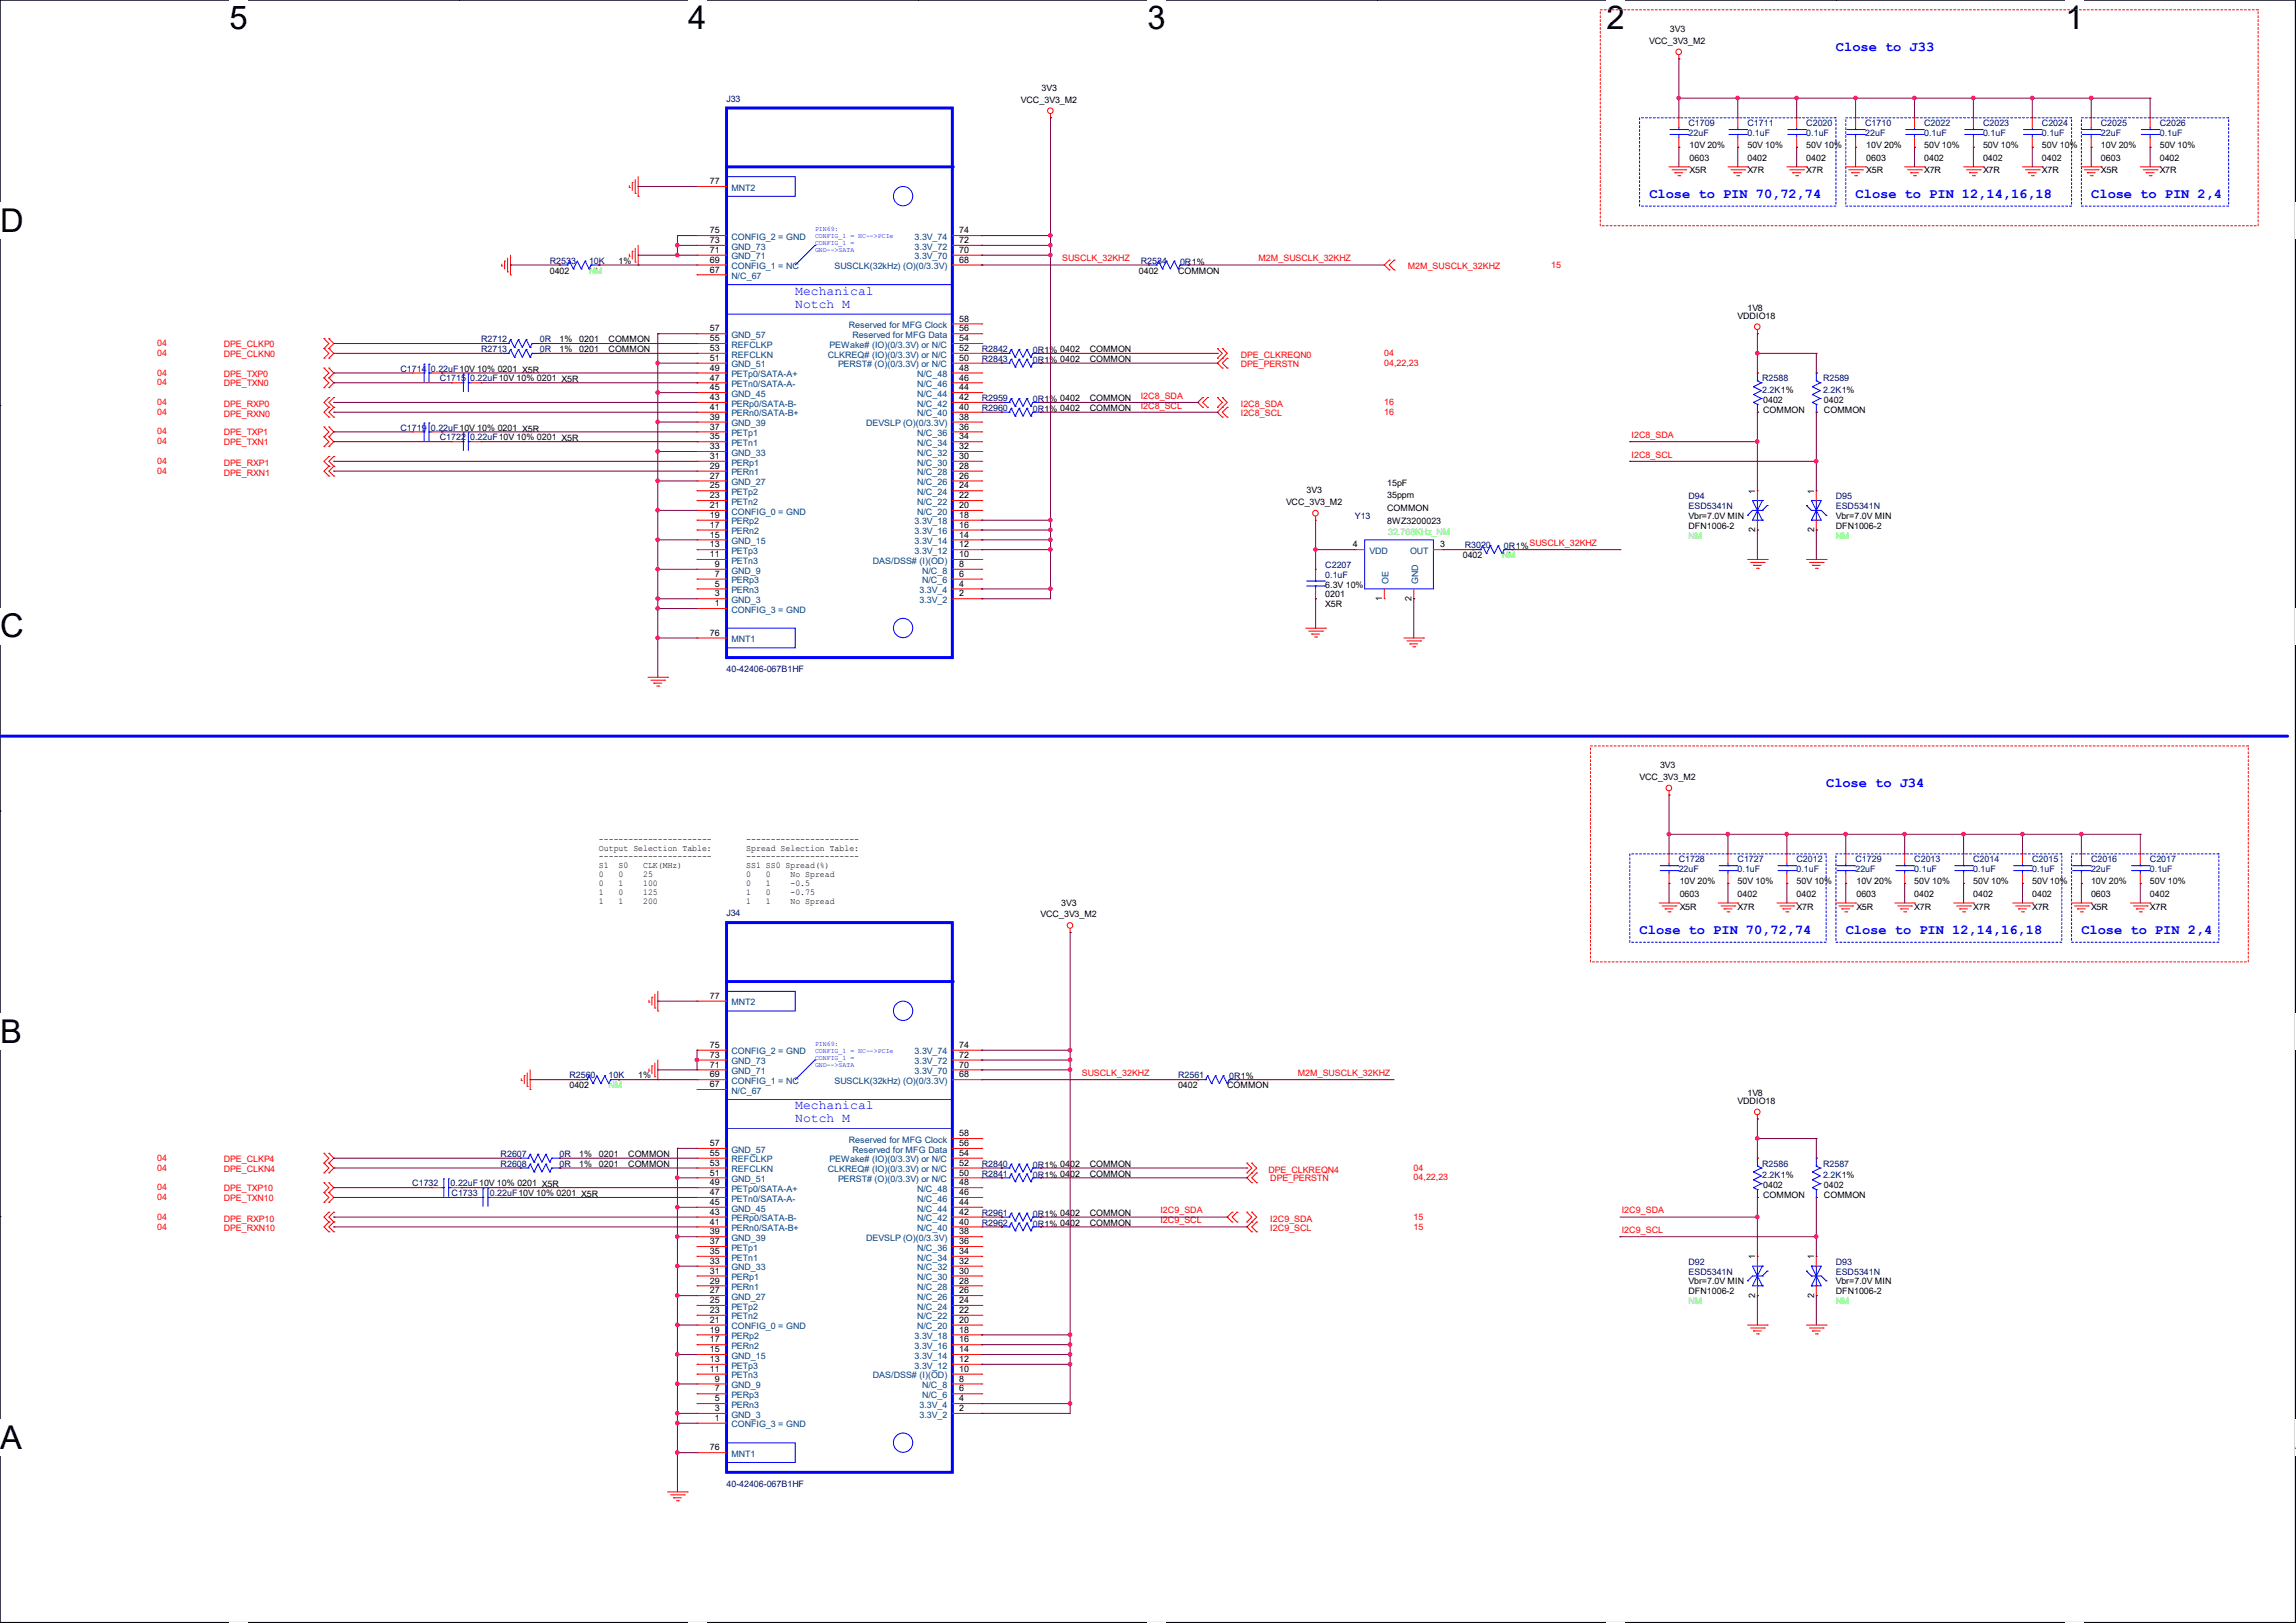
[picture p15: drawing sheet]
<svg xmlns="http://www.w3.org/2000/svg" width="297mm" height="210mm" viewBox="0 0 297 210" stroke-linecap="round" stroke-linejoin="round" font-family="sans-serif">
<defs><g id="words">
<g font-size="4.2">
<text x="29.7" y="3.8">5</text>
<text x="89" y="3.8">4</text>
<text x="148.4" y="3.8">3</text>
<text x="207.8" y="3.8">2</text>
<text x="267.2" y="3.8">1</text>
<text x="0" y="30">D</text>
<text x="0" y="82.5">C</text>
<text x="0" y="135">B</text>
<text x="0" y="187.5">A</text>
<text x="296.9" y="187.5">A</text>
</g>
<g font-size="1.8" fill="#00f">
<text x="237.5" y="6.6">Close to J33</text>
<text x="213.4" y="25.7">Close to PIN 70,72,74</text>
<text x="240" y="25.7">Close to PIN 12,14,16,18</text>
<text x="270.5" y="25.7">Close to PIN 2,4</text>
<text x="236.2" y="101.9">Close to J34</text>
<text x="212.1" y="120.9">Close to PIN 70,72,74</text>
<text x="238.8" y="120.9">Close to PIN 12,14,16,18</text>
<text x="269.2" y="120.9">Close to PIN 2,4</text>
</g>
<g font-size="1.7" fill="#00f">
<text x="102.9" y="38.1">Mechanical</text>
<text x="102.9" y="39.8">Notch M</text>
<text x="102.9" y="143.6">Mechanical</text>
<text x="102.9" y="145.2">Notch M</text>
</g>
<g font-size="1.1">
<text x="213.3" y="5.7">VCC_3V3_M2</text>
<text x="216" y="4.1">3V3</text>
<text x="134.7" y="11.8">3V3</text>
<text x="132.1" y="13.3">VCC_3V3_M2</text>
<text x="91.8" y="23.8">77</text>
<text x="218.5" y="19.1">10V 20%</text>
<text x="218.5" y="20.8">0603</text>
<text x="218.5" y="22.4">X5R</text>
<text x="226" y="19.1">50V 10%</text>
<text x="226" y="20.8">0402</text>
<text x="226" y="22.4">X7R</text>
<text x="233.7" y="19.1">50V 10%</text>
<text x="233.7" y="20.8">0402</text>
<text x="233.7" y="22.4">X7R</text>
<text x="241.4" y="19.1">10V 20%</text>
<text x="241.4" y="20.8">0603</text>
<text x="241.4" y="22.4">X5R</text>
<text x="248.9" y="19.1">50V 10%</text>
<text x="248.9" y="20.8">0402</text>
<text x="248.9" y="22.4">X7R</text>
<text x="256.5" y="19.1">50V 10%</text>
<text x="256.5" y="20.8">0402</text>
<text x="256.5" y="22.4">X7R</text>
<text x="264.1" y="19.1">50V 10%</text>
<text x="264.1" y="20.8">0402</text>
<text x="264.1" y="22.4">X7R</text>
<text x="271.8" y="19.1">10V 20%</text>
<text x="271.8" y="20.8">0603</text>
<text x="271.8" y="22.4">X5R</text>
<text x="279.4" y="19.1">50V 10%</text>
<text x="279.4" y="20.8">0402</text>
<text x="279.4" y="22.4">X7R</text>
<text x="71.1" y="35.4">0402</text>
<text x="80" y="34.1">1%</text>
<text x="91.8" y="35.3">67</text>
<text x="91.8" y="34">69</text>
<text x="91.8" y="32.7">71</text>
<text x="91.8" y="31.5">73</text>
<text x="91.8" y="30.2">75</text>
<text x="124.1" y="34">68</text>
<text x="124.1" y="32.7">70</text>
<text x="124.1" y="31.5">72</text>
<text x="124.1" y="30.2">74</text>
<text x="147.3" y="35.4">0402</text>
<text x="152.4" y="35.4">COMMON</text>
<text x="124.1" y="41.6">58</text>
<text x="224.8" y="41.2">VDDIO18</text>
<text x="226" y="40.2">1V8</text>
<text x="72.4" y="45.6">1%</text>
<text x="72.4" y="44.3">1%</text>
<text x="74.9" y="45.6">0201</text>
<text x="74.9" y="44.3">0201</text>
<text x="78.7" y="45.6">COMMON</text>
<text x="78.7" y="44.3">COMMON</text>
<text x="91.8" y="48">49</text>
<text x="91.8" y="46.7">51</text>
<text x="91.8" y="45.4">53</text>
<text x="91.8" y="44.2">55</text>
<text x="91.8" y="42.9">57</text>
<text x="124.1" y="48">48</text>
<text x="124.1" y="46.7">50</text>
<text x="124.1" y="45.4">52</text>
<text x="124.1" y="44.2">54</text>
<text x="124.1" y="42.9">56</text>
<text x="141" y="46.8">COMMON</text>
<text x="141" y="45.6">COMMON</text>
<text x="91.8" y="53">41</text>
<text x="91.8" y="51.8">43</text>
<text x="91.8" y="50.5">45</text>
<text x="91.8" y="49.2">47</text>
<text x="124.1" y="53">40</text>
<text x="124.1" y="51.8">42</text>
<text x="124.1" y="50.5">44</text>
<text x="124.1" y="49.2">46</text>
<text x="141" y="51.9">COMMON</text>
<text x="141" y="53.2">COMMON</text>
<text x="228.1" y="52.2">0402</text>
<text x="228.1" y="53.4">COMMON</text>
<text x="235.9" y="52.2">0402</text>
<text x="235.9" y="53.4">COMMON</text>
<text x="91.8" y="59.4">31</text>
<text x="91.8" y="58.1">33</text>
<text x="91.8" y="56.9">35</text>
<text x="91.8" y="55.6">37</text>
<text x="91.8" y="54.3">39</text>
<text x="124.1" y="59.4">30</text>
<text x="124.1" y="58.1">32</text>
<text x="124.1" y="56.9">34</text>
<text x="124.1" y="55.6">36</text>
<text x="124.1" y="54.3">38</text>
<text x="91.8" y="65.7">21</text>
<text x="91.8" y="64.5">23</text>
<text x="91.8" y="63.2">25</text>
<text x="91.8" y="61.9">27</text>
<text x="91.8" y="60.7">29</text>
<text x="124.1" y="65.7">20</text>
<text x="124.1" y="64.5">22</text>
<text x="124.1" y="63.2">24</text>
<text x="124.1" y="61.9">26</text>
<text x="124.1" y="60.7">28</text>
<text x="166.4" y="65.4">VCC_3V3_M2</text>
<text x="169" y="63.8">3V3</text>
<text x="179.4" y="62.8">15pF</text>
<text x="179.4" y="64.5">35ppm</text>
<text x="227" y="63.9" transform="rotate(-90 227 63.9)">1</text>
<text x="234.7" y="63.9" transform="rotate(-90 234.7 63.9)">1</text>
<text x="91.8" y="67">19</text>
<text x="91.8" y="70.8">13</text>
<text x="91.8" y="69.6">15</text>
<text x="91.8" y="68.3">17</text>
<text x="124.1" y="69.6">14</text>
<text x="124.1" y="70.8">12</text>
<text x="124.1" y="67">18</text>
<text x="124.1" y="68.3">16</text>
<text x="175" y="70.8">4</text>
<text x="179.4" y="66.1">COMMON</text>
<text x="179.4" y="67.8">8WZ3200023</text>
<text x="186.3" y="70.8">3</text>
<text x="218.4" y="67.1">Vbr=7.0V MIN</text>
<text x="218.4" y="68.4">DFN1006-2</text>
<text x="227" y="68.8" transform="rotate(-90 227 68.8)">2</text>
<text x="234.7" y="68.8" transform="rotate(-90 234.7 68.8)">2</text>
<text x="237.5" y="67.1">Vbr=7.0V MIN</text>
<text x="237.5" y="68.4">DFN1006-2</text>
<text x="91.8" y="72.1">11</text>
<text x="92.4" y="77.2">3</text>
<text x="92.4" y="75.9">5</text>
<text x="92.4" y="74.6">7</text>
<text x="92.4" y="73.4">9</text>
<text x="124.1" y="77.2">2</text>
<text x="124.1" y="75.9">4</text>
<text x="124.1" y="74.6">6</text>
<text x="124.1" y="73.4">8</text>
<text x="124.1" y="72.1">10</text>
<text x="171.4" y="76">6.3V 10%</text>
<text x="171.4" y="77.3">0201</text>
<text x="178.8" y="77.7" transform="rotate(-90 178.8 77.7)">1</text>
<text x="182.6" y="77.7" transform="rotate(-90 182.6 77.7)">2</text>
<text x="189.2" y="72.2">0402</text>
<text x="91.8" y="82.3">76</text>
<text x="92.4" y="78.4">1</text>
<text x="171.4" y="78.6">X5R</text>
<text x="212.1" y="100.9">VCC_3V3_M2</text>
<text x="214.7" y="99.4">3V3</text>
<text x="77.5" y="108.9">-----------------------</text>
<text x="77.5" y="110.1">Output Selection Table:</text>
<text x="77.5" y="111.2">-----------------------</text>
<text x="77.5" y="112.4">S1</text>
<text x="77.5" y="113.5">0</text>
<text x="80" y="112.4">S0</text>
<text x="80" y="113.5">0</text>
<text x="83.2" y="112.4">CLK(MHz)</text>
<text x="83.2" y="113.5">25</text>
<text x="96.5" y="108.9">-----------------------</text>
<text x="96.5" y="110.1">Spread Selection Table:</text>
<text x="96.5" y="111.2">-----------------------</text>
<text x="96.5" y="112.4">SS1 SS0 Spread(%)</text>
<text x="96.5" y="113.5">0</text>
<text x="99.1" y="113.5">0</text>
<text x="102.3" y="113.5">No Spread</text>
<text x="77.5" y="114.6">0</text>
<text x="77.5" y="115.8">1</text>
<text x="77.5" y="116.9">1</text>
<text x="80" y="114.6">1</text>
<text x="80" y="115.8">0</text>
<text x="80" y="116.9">1</text>
<text x="83.2" y="114.6">100</text>
<text x="83.2" y="115.8">125</text>
<text x="83.2" y="116.9">200</text>
<text x="96.5" y="114.6">0</text>
<text x="96.5" y="115.8">1</text>
<text x="96.5" y="116.9">1</text>
<text x="99.1" y="114.6">1</text>
<text x="99.1" y="115.8">0</text>
<text x="99.1" y="116.9">1</text>
<text x="102.3" y="114.6">-0.5</text>
<text x="102.3" y="115.8">-0.75</text>
<text x="102.3" y="116.9">No Spread</text>
<text x="134.6" y="118.7">VCC_3V3_M2</text>
<text x="137.3" y="117.2">3V3</text>
<text x="217.3" y="114.4">10V 20%</text>
<text x="217.3" y="116">0603</text>
<text x="217.3" y="117.7">X5R</text>
<text x="224.8" y="114.4">50V 10%</text>
<text x="224.8" y="116">0402</text>
<text x="224.8" y="117.7">X7R</text>
<text x="232.4" y="114.4">50V 10%</text>
<text x="232.4" y="116">0402</text>
<text x="232.4" y="117.7">X7R</text>
<text x="240.1" y="114.4">10V 20%</text>
<text x="240.1" y="116">0603</text>
<text x="240.1" y="117.7">X5R</text>
<text x="247.6" y="114.4">50V 10%</text>
<text x="247.6" y="116">0402</text>
<text x="247.6" y="117.7">X7R</text>
<text x="255.2" y="114.4">50V 10%</text>
<text x="255.2" y="116">0402</text>
<text x="255.2" y="117.7">X7R</text>
<text x="262.9" y="114.4">50V 10%</text>
<text x="262.9" y="116">0402</text>
<text x="262.9" y="117.7">X7R</text>
<text x="270.5" y="114.4">10V 20%</text>
<text x="270.5" y="116">0603</text>
<text x="270.5" y="117.7">X5R</text>
<text x="278.1" y="114.4">50V 10%</text>
<text x="278.1" y="116">0402</text>
<text x="278.1" y="117.7">X7R</text>
<text x="91.8" y="129.2">77</text>
<text x="91.8" y="136.9">73</text>
<text x="91.8" y="135.6">75</text>
<text x="124.1" y="136.9">72</text>
<text x="124.1" y="135.6">74</text>
<text x="73.7" y="140.8">0402</text>
<text x="82.5" y="139.5">1%</text>
<text x="91.8" y="140.7">67</text>
<text x="91.8" y="139.4">69</text>
<text x="91.8" y="138.1">71</text>
<text x="124.1" y="139.4">68</text>
<text x="124.1" y="138.1">70</text>
<text x="152.4" y="140.8">0402</text>
<text x="158.7" y="140.8">COMMON</text>
<text x="224.8" y="142.8">VDDIO18</text>
<text x="226" y="141.8">1V8</text>
<text x="74.9" y="149.7">1%</text>
<text x="77.5" y="149.7">0201</text>
<text x="81.3" y="149.7">COMMON</text>
<text x="91.8" y="149.6">55</text>
<text x="91.8" y="148.3">57</text>
<text x="124.1" y="149.6">54</text>
<text x="124.1" y="148.3">56</text>
<text x="124.1" y="147">58</text>
<text x="74.9" y="151">1%</text>
<text x="77.5" y="151">0201</text>
<text x="81.3" y="151">COMMON</text>
<text x="91.8" y="155.9">45</text>
<text x="91.8" y="154.6">47</text>
<text x="91.8" y="153.4">49</text>
<text x="91.8" y="152.1">51</text>
<text x="91.8" y="150.8">53</text>
<text x="124.1" y="155.9">44</text>
<text x="124.1" y="154.6">46</text>
<text x="124.1" y="153.4">48</text>
<text x="124.1" y="152.1">50</text>
<text x="124.1" y="150.8">52</text>
<text x="141" y="152.2">COMMON</text>
<text x="141" y="151">COMMON</text>
<text x="228.1" y="153.8">0402</text>
<text x="228.1" y="155">COMMON</text>
<text x="235.9" y="153.8">0402</text>
<text x="235.9" y="155">COMMON</text>
<text x="91.8" y="161">37</text>
<text x="91.8" y="159.7">39</text>
<text x="91.8" y="158.5">41</text>
<text x="91.8" y="157.2">43</text>
<text x="124.1" y="161">36</text>
<text x="124.1" y="159.7">38</text>
<text x="124.1" y="158.5">40</text>
<text x="124.1" y="157.2">42</text>
<text x="141" y="157.3">COMMON</text>
<text x="141" y="158.6">COMMON</text>
<text x="91.8" y="167.3">27</text>
<text x="91.8" y="166.1">29</text>
<text x="91.8" y="164.8">31</text>
<text x="91.8" y="163.5">33</text>
<text x="91.8" y="162.3">35</text>
<text x="124.1" y="167.3">26</text>
<text x="124.1" y="166.1">28</text>
<text x="124.1" y="164.8">30</text>
<text x="124.1" y="163.5">32</text>
<text x="124.1" y="162.3">34</text>
<text x="218.4" y="166.2">Vbr=7.0V MIN</text>
<text x="218.4" y="167.5">DFN1006-2</text>
<text x="227" y="167.9" transform="rotate(-90 227 167.9)">2</text>
<text x="227" y="162.9" transform="rotate(-90 227 162.9)">1</text>
<text x="234.7" y="167.9" transform="rotate(-90 234.7 167.9)">2</text>
<text x="234.7" y="162.9" transform="rotate(-90 234.7 162.9)">1</text>
<text x="237.5" y="166.2">Vbr=7.0V MIN</text>
<text x="237.5" y="167.5">DFN1006-2</text>
<text x="91.8" y="171.2">21</text>
<text x="91.8" y="169.9">23</text>
<text x="91.8" y="168.6">25</text>
<text x="91.8" y="172.4">19</text>
<text x="91.8" y="173.7">17</text>
<text x="124.1" y="171.2">20</text>
<text x="124.1" y="169.9">22</text>
<text x="124.1" y="168.6">24</text>
<text x="124.1" y="172.4">18</text>
<text x="124.1" y="173.7">16</text>
<text x="91.8" y="177.5">11</text>
<text x="91.8" y="176.2">13</text>
<text x="91.8" y="175">15</text>
<text x="92.4" y="178.8">9</text>
<text x="124.1" y="178.8">8</text>
<text x="124.1" y="177.5">10</text>
<text x="124.1" y="175">14</text>
<text x="124.1" y="176.2">12</text>
<text x="92.4" y="183.9">1</text>
<text x="92.4" y="182.6">3</text>
<text x="92.4" y="181.3">5</text>
<text x="92.4" y="180">7</text>
<text x="124.1" y="182.6">2</text>
<text x="124.1" y="181.3">4</text>
<text x="124.1" y="180">6</text>
<text x="91.8" y="187.7">76</text>
</g>
<g font-size="1.1" fill="#000080">
<text x="94" y="13.2">J33</text>
<text x="218.4" y="16.3">C1709</text>
<text x="218.4" y="17.6">22uF</text>
<text x="226" y="16.3">C1711</text>
<text x="226" y="17.6">0.1uF</text>
<text x="233.7" y="16.3">C2020</text>
<text x="233.7" y="17.6">0.1uF</text>
<text x="241.3" y="16.3">C1710</text>
<text x="241.3" y="17.6">22uF</text>
<text x="248.9" y="16.3">C2022</text>
<text x="248.9" y="17.6">0.1uF</text>
<text x="256.5" y="16.3">C2023</text>
<text x="256.5" y="17.6">0.1uF</text>
<text x="264.1" y="16.3">C2024</text>
<text x="264.1" y="17.6">0.1uF</text>
<text x="271.8" y="16.3">C2025</text>
<text x="271.8" y="17.6">22uF</text>
<text x="279.4" y="16.3">C2026</text>
<text x="279.4" y="17.6">0.1uF</text>
<text x="71.1" y="34.1">R2533</text>
<text x="76.2" y="34.1">10K</text>
<text x="147.6" y="34.1">R2534</text>
<text x="152.6" y="34.2">0R1%</text>
<text x="62.2" y="45.6">R2713</text>
<text x="62.2" y="44.3">R2712</text>
<text x="69.8" y="45.6">0R</text>
<text x="69.8" y="44.3">0R</text>
<text x="127" y="46.8">R2843</text>
<text x="127" y="45.6">R2842</text>
<text x="133.6" y="46.9">0R1% 0402</text>
<text x="133.6" y="45.7">0R1% 0402</text>
<text x="51.8" y="48.1">C1714</text>
<text x="55.7" y="48.1">0.22uF10V 10% 0201 X5R</text>
<text x="56.9" y="49.4">C1715</text>
<text x="60.8" y="49.4">0.22uF10V 10% 0201 X5R</text>
<text x="127" y="51.9">R2959</text>
<text x="127" y="53.2">R2960</text>
<text x="133.6" y="52">0R1% 0402</text>
<text x="133.6" y="53.3">0R1% 0402</text>
<text x="227.9" y="49.4">R2588</text>
<text x="227.9" y="50.9">2.2K1%</text>
<text x="235.8" y="49.4">R2589</text>
<text x="235.8" y="50.9">2.2K1%</text>
<text x="51.8" y="55.7">C1719</text>
<text x="55.7" y="55.7">0.22uF10V 10% 0201 X5R</text>
<text x="56.9" y="57">C1722</text>
<text x="60.8" y="57">0.22uF10V 10% 0201 X5R</text>
<text x="218.4" y="64.6">D94</text>
<text x="218.4" y="65.9">ESD5341N</text>
<text x="237.5" y="64.6">D95</text>
<text x="237.5" y="65.9">ESD5341N</text>
<text x="175.2" y="67.1">Y13</text>
<text x="189.5" y="71">R3020</text>
<text x="194.5" y="71.1">0R1%</text>
<text x="171.4" y="73.5">C2207</text>
<text x="171.4" y="74.8">0.1uF</text>
<text x="94" y="87">40-42406-067B1HF</text>
<text x="217.1" y="111.6">C1728</text>
<text x="217.1" y="112.9">22uF</text>
<text x="224.8" y="111.6">C1727</text>
<text x="224.8" y="112.9">0.1uF</text>
<text x="232.4" y="111.6">C2012</text>
<text x="232.4" y="112.9">0.1uF</text>
<text x="240" y="111.6">C1729</text>
<text x="240" y="112.9">22uF</text>
<text x="247.6" y="111.6">C2013</text>
<text x="247.6" y="112.9">0.1uF</text>
<text x="255.2" y="111.6">C2014</text>
<text x="255.2" y="112.9">0.1uF</text>
<text x="262.9" y="111.6">C2015</text>
<text x="262.9" y="112.9">0.1uF</text>
<text x="270.5" y="111.6">C2016</text>
<text x="270.5" y="112.9">22uF</text>
<text x="278.1" y="111.6">C2017</text>
<text x="278.1" y="112.9">0.1uF</text>
<text x="94" y="118.6">J34</text>
<text x="73.7" y="139.5">R2560</text>
<text x="78.7" y="139.5">10K</text>
<text x="152.4" y="139.5">R2561</text>
<text x="159" y="139.7">0R1%</text>
<text x="64.8" y="149.7">R2607</text>
<text x="72.4" y="149.7">0R</text>
<text x="53.3" y="153.5">C1732</text>
<text x="58.3" y="153.5">0.22uF10V 10% 0201 X5R</text>
<text x="58.4" y="154.8">C1733</text>
<text x="63.4" y="154.8">0.22uF10V 10% 0201 X5R</text>
<text x="64.8" y="151">R2608</text>
<text x="72.4" y="151">0R</text>
<text x="127" y="152.2">R2841</text>
<text x="127" y="151">R2840</text>
<text x="133.6" y="152.4">0R1% 0402</text>
<text x="133.6" y="151.1">0R1% 0402</text>
<text x="227.9" y="151">R2586</text>
<text x="227.9" y="152.5">2.2K1%</text>
<text x="235.8" y="151">R2587</text>
<text x="235.8" y="152.5">2.2K1%</text>
<text x="127" y="157.3">R2961</text>
<text x="127" y="158.6">R2962</text>
<text x="133.6" y="157.4">0R1% 0402</text>
<text x="133.6" y="158.7">0R1% 0402</text>
<text x="218.4" y="163.7">D92</text>
<text x="218.4" y="164.9">ESD5341N</text>
<text x="237.5" y="163.7">D93</text>
<text x="237.5" y="164.9">ESD5341N</text>
<text x="94" y="192.4">40-42406-067B1HF</text>
</g>
<g font-size="1.1" fill="#004080">
<text x="94.6" y="24.7">MNT2</text>
<text x="94.6" y="34.8">CONFIG_1 = NC</text>
<text x="94.6" y="33.6">GND_71</text>
<text x="94.6" y="32.3">GND_73</text>
<text x="94.6" y="31">CONFIG_2 = GND</text>
<text x="107.9" y="34.8">SUSCLK(32kHz) (O)(0/3.3V)</text>
<text x="118.3" y="33.6">3.3V_70</text>
<text x="118.3" y="32.3">3.3V_72</text>
<text x="118.3" y="31">3.3V_74</text>
<text x="94.6" y="36.1">N/C_67</text>
<text x="94.6" y="47.5">GND_51</text>
<text x="94.6" y="46.3">REFCLKN</text>
<text x="94.6" y="45">REFCLKP</text>
<text x="94.6" y="43.7">GND_57</text>
<text x="107.1" y="46.3">CLKREQ# (IO)(0/3.3V) or N/C</text>
<text x="107.3" y="45">PEWake# (IO)(0/3.3V) or N/C</text>
<text x="108.4" y="47.5">PERST# (O)(0/3.3V) or N/C</text>
<text x="109.8" y="42.5">Reserved for MFG Clock</text>
<text x="110.3" y="43.7">Reserved for MFG Data</text>
<text x="94.6" y="53.9">PERn0/SATA-B+</text>
<text x="94.6" y="52.6">PERp0/SATA-B-</text>
<text x="94.6" y="51.4">GND_45</text>
<text x="94.6" y="50.1">PETn0/SATA-A-</text>
<text x="94.6" y="48.8">PETp0/SATA-A+</text>
<text x="118.6" y="53.9">N/C_40</text>
<text x="118.6" y="52.6">N/C_42</text>
<text x="118.6" y="51.4">N/C_44</text>
<text x="118.6" y="50.1">N/C_46</text>
<text x="118.6" y="48.8">N/C_48</text>
<text x="94.6" y="59">GND_33</text>
<text x="94.6" y="57.7">PETn1</text>
<text x="94.6" y="56.4">PETp1</text>
<text x="94.6" y="55.2">GND_39</text>
<text x="112" y="55.2">DEVSLP (O)(0/3.3V)</text>
<text x="118.6" y="59">N/C_32</text>
<text x="118.6" y="57.7">N/C_34</text>
<text x="118.6" y="56.4">N/C_36</text>
<text x="94.6" y="65.3">PETn2</text>
<text x="94.6" y="64.1">PETp2</text>
<text x="94.6" y="62.8">GND_27</text>
<text x="94.6" y="61.5">PERn1</text>
<text x="94.6" y="60.2">PERp1</text>
<text x="118.6" y="65.3">N/C_22</text>
<text x="118.6" y="64.1">N/C_24</text>
<text x="118.6" y="62.8">N/C_26</text>
<text x="118.6" y="61.5">N/C_28</text>
<text x="118.6" y="60.2">N/C_30</text>
<text x="94.6" y="66.6">CONFIG_0 = GND</text>
<text x="94.6" y="67.9">PERp2</text>
<text x="94.6" y="71.7">PETp3</text>
<text x="94.6" y="70.4">GND_15</text>
<text x="94.6" y="69.1">PERn2</text>
<text x="118.3" y="70.4">3.3V_14</text>
<text x="118.3" y="71.7">3.3V_12</text>
<text x="118.3" y="67.9">3.3V_18</text>
<text x="118.3" y="69.1">3.3V_16</text>
<text x="118.6" y="66.6">N/C_20</text>
<text x="177.1" y="71.7">VDD</text>
<text x="182.4" y="71.7">OUT</text>
<text x="94.6" y="76.8">PERn3</text>
<text x="94.6" y="75.5">PERp3</text>
<text x="94.6" y="74.2">GND_9</text>
<text x="94.6" y="72.9">PETn3</text>
<text x="112.9" y="72.9">DAS/DSS# (I)(OD)</text>
<text x="118.9" y="76.8">3.3V_4</text>
<text x="119.3" y="75.5">N/C_6</text>
<text x="119.3" y="74.2">N/C_8</text>
<text x="179.6" y="75.6" transform="rotate(-90 179.6 75.6)">OE</text>
<text x="183.4" y="75.6" transform="rotate(-90 183.4 75.6)">GND</text>
<text x="94.6" y="79.3">CONFIG_3 = GND</text>
<text x="94.6" y="78">GND_3</text>
<text x="94.6" y="83.1">MNT1</text>
<text x="118.9" y="78">3.3V_2</text>
<text x="94.6" y="130.1">MNT2</text>
<text x="94.6" y="137.7">GND_73</text>
<text x="94.6" y="136.4">CONFIG_2 = GND</text>
<text x="118.3" y="137.7">3.3V_72</text>
<text x="118.3" y="136.4">3.3V_74</text>
<text x="94.6" y="141.5">N/C_67</text>
<text x="94.6" y="140.3">CONFIG_1 = NC</text>
<text x="94.6" y="139">GND_71</text>
<text x="107.9" y="140.3">SUSCLK(32kHz) (O)(0/3.3V)</text>
<text x="118.3" y="139">3.3V_70</text>
<text x="94.6" y="149.1">GND_57</text>
<text x="109.8" y="147.9">Reserved for MFG Clock</text>
<text x="110.3" y="149.1">Reserved for MFG Data</text>
<text x="94.6" y="155.5">PETn0/SATA-A-</text>
<text x="94.6" y="154.2">PETp0/SATA-A+</text>
<text x="94.6" y="153">GND_51</text>
<text x="94.6" y="151.7">REFCLKN</text>
<text x="94.6" y="150.4">REFCLKP</text>
<text x="107.1" y="151.7">CLKREQ# (IO)(0/3.3V) or N/C</text>
<text x="107.3" y="150.4">PEWake# (IO)(0/3.3V) or N/C</text>
<text x="108.4" y="153">PERST# (O)(0/3.3V) or N/C</text>
<text x="118.6" y="155.5">N/C_46</text>
<text x="118.6" y="154.2">N/C_48</text>
<text x="94.6" y="161.8">PETp1</text>
<text x="94.6" y="160.6">GND_39</text>
<text x="94.6" y="159.3">PERn0/SATA-B+</text>
<text x="94.6" y="158">PERp0/SATA-B-</text>
<text x="94.6" y="156.8">GND_45</text>
<text x="112" y="160.6">DEVSLP (O)(0/3.3V)</text>
<text x="118.6" y="161.8">N/C_36</text>
<text x="118.6" y="159.3">N/C_40</text>
<text x="118.6" y="158">N/C_42</text>
<text x="118.6" y="156.8">N/C_44</text>
<text x="94.6" y="166.9">PERn1</text>
<text x="94.6" y="165.7">PERp1</text>
<text x="94.6" y="164.4">GND_33</text>
<text x="94.6" y="163.1">PETn1</text>
<text x="118.6" y="166.9">N/C_28</text>
<text x="118.6" y="165.7">N/C_30</text>
<text x="118.6" y="164.4">N/C_32</text>
<text x="118.6" y="163.1">N/C_34</text>
<text x="94.6" y="172">CONFIG_0 = GND</text>
<text x="94.6" y="170.7">PETn2</text>
<text x="94.6" y="169.5">PETp2</text>
<text x="94.6" y="168.2">GND_27</text>
<text x="94.6" y="173.3">PERp2</text>
<text x="118.3" y="173.3">3.3V_18</text>
<text x="118.6" y="172">N/C_20</text>
<text x="118.6" y="170.7">N/C_22</text>
<text x="118.6" y="169.5">N/C_24</text>
<text x="118.6" y="168.2">N/C_26</text>
<text x="94.6" y="179.6">GND_9</text>
<text x="94.6" y="178.4">PETn3</text>
<text x="94.6" y="177.1">PETp3</text>
<text x="94.6" y="175.8">GND_15</text>
<text x="94.6" y="174.5">PERn2</text>
<text x="112.9" y="178.4">DAS/DSS# (I)(OD)</text>
<text x="118.3" y="175.8">3.3V_14</text>
<text x="118.3" y="177.1">3.3V_12</text>
<text x="118.3" y="174.5">3.3V_16</text>
<text x="119.3" y="179.6">N/C_8</text>
<text x="94.6" y="184.7">CONFIG_3 = GND</text>
<text x="94.6" y="183.4">GND_3</text>
<text x="94.6" y="182.2">PERn3</text>
<text x="94.6" y="180.9">PERp3</text>
<text x="118.9" y="183.4">3.3V_2</text>
<text x="118.9" y="182.2">3.3V_4</text>
<text x="119.3" y="180.9">N/C_6</text>
<text x="94.6" y="188.5">MNT1</text>
</g>
<g font-size="1.1" fill="#0f0">
<text x="76.2" y="35.4">NM</text>
<text x="179.6" y="69.2">32.768KHz_NM</text>
<text x="218.4" y="69.7">NM</text>
<text x="237.5" y="69.7">NM</text>
<text x="194.3" y="72.2">NM</text>
<text x="78.7" y="140.8">NM</text>
<text x="218.4" y="168.7">NM</text>
<text x="237.5" y="168.7">NM</text>
</g>
<g font-size="1.1" fill="#f00">
<text x="137.4" y="33.8">SUSCLK_32KHZ</text>
<text x="162.8" y="33.8">M2M_SUSCLK_32KHZ</text>
<text x="182.1" y="34.8">M2M_SUSCLK_32KHZ</text>
<text x="200.6" y="34.6">15</text>
<text x="20.3" y="44.8">04</text>
<text x="20.3" y="46.1">04</text>
<text x="29" y="44.9">DPE_CLKP0</text>
<text x="29" y="46.2">DPE_CLKN0</text>
<text x="160.5" y="47.5">DPE_PERSTN</text>
<text x="160.5" y="46.3">DPE_CLKREQN0</text>
<text x="179.1" y="47.3">04,22,23</text>
<text x="179.1" y="46.1">04</text>
<text x="20.3" y="48.6">04</text>
<text x="20.3" y="49.9">04</text>
<text x="20.3" y="52.4">04</text>
<text x="20.3" y="53.7">04</text>
<text x="29" y="48.7">DPE_TXP0</text>
<text x="29" y="50">DPE_TXN0</text>
<text x="29" y="52.7">DPE_RXP0</text>
<text x="29" y="53.9">DPE_RXN0</text>
<text x="147.6" y="52.9">I2C8_SCL</text>
<text x="147.6" y="51.6">I2C8_SDA</text>
<text x="160.5" y="52.7">I2C8_SDA</text>
<text x="160.5" y="53.8">I2C8_SCL</text>
<text x="179.1" y="52.4">16</text>
<text x="179.1" y="53.7">16</text>
<text x="20.3" y="56.2">04</text>
<text x="20.3" y="57.5">04</text>
<text x="29" y="56.3">DPE_TXP1</text>
<text x="29" y="57.6">DPE_TXN1</text>
<text x="211.1" y="56.7">I2C8_SDA</text>
<text x="211.1" y="59.2">I2C8_SCL</text>
<text x="20.3" y="60">04</text>
<text x="20.3" y="61.3">04</text>
<text x="29" y="60.3">DPE_RXP1</text>
<text x="29" y="61.6">DPE_RXN1</text>
<text x="197.8" y="70.7">SUSCLK_32KHZ</text>
<text x="139.9" y="139.2">SUSCLK_32KHZ</text>
<text x="167.9" y="139.2">M2M_SUSCLK_32KHZ</text>
<text x="20.3" y="154">04</text>
<text x="20.3" y="155.3">04</text>
<text x="20.3" y="150.2">04</text>
<text x="20.3" y="151.5">04</text>
<text x="29" y="154.1">DPE_TXP10</text>
<text x="29" y="155.4">DPE_TXN10</text>
<text x="29" y="150.3">DPE_CLKP4</text>
<text x="29" y="151.6">DPE_CLKN4</text>
<text x="164.1" y="151.7">DPE_CLKREQN4</text>
<text x="164.3" y="152.9">DPE_PERSTN</text>
<text x="182.9" y="152.7">04,22,23</text>
<text x="182.9" y="151.5">04</text>
<text x="20.3" y="157.8">04</text>
<text x="20.3" y="159.1">04</text>
<text x="29" y="158.1">DPE_RXP10</text>
<text x="29" y="159.3">DPE_RXN10</text>
<text x="150.1" y="158.3">I2C9_SCL</text>
<text x="150.1" y="157">I2C9_SDA</text>
<text x="164.3" y="158.1">I2C9_SDA</text>
<text x="164.3" y="159.2">I2C9_SCL</text>
<text x="182.9" y="157.8">15</text>
<text x="182.9" y="159.1">15</text>
<text x="209.8" y="157">I2C9_SDA</text>
<text x="209.8" y="159.6">I2C9_SCL</text>
</g>
<g font-size=".9" fill="#00f">
<text x="105.4" y="29.9">PIN69:</text>
<text x="105.4" y="30.8">CONFIG_1 = NC--&gt;PCIe</text>
<text x="105.4" y="31.7">CONFIG_1 =</text>
<text x="105.4" y="32.6">GND--&gt;SATA</text>
<text x="105.4" y="135.3">PIN69:</text>
<text x="105.4" y="136.2">CONFIG_1 = NC--&gt;PCIe</text>
<text x="105.4" y="137.1">CONFIG_1 =</text>
<text x="105.4" y="138">GND--&gt;SATA</text>
</g>
</g></defs>
<path d="M0 0h296.9v209.9h-296.9z" fill="none" stroke="#000" stroke-width=".13"/>
<g fill="#fff">
<path d="M29.7 0h2.3v4.7h-2.3z"/>
<path d="M29.7 209.9h2.3v.1h-2.3z"/>
</g>
<path d="M59.4 0h.1M59.4 209.9h.1" fill="none" stroke="#000" stroke-width=".13"/>
<g fill="#fff">
<path d="M89 0h2.4v4.7h-2.4z"/>
<path d="M89 209.9h2.4v.1h-2.4z"/>
</g>
<path d="M118.7 0h.1M118.7 209.9h.1" fill="none" stroke="#000" stroke-width=".13"/>
<g fill="#fff">
<path d="M148.4 0h2.4v4.7h-2.4z"/>
<path d="M148.4 209.9h2.4v.1h-2.4z"/>
</g>
<path d="M178.1 0h.1M178.1 209.9h.1" fill="none" stroke="#000" stroke-width=".13"/>
<g fill="#fff">
<path d="M207.8 0h2.4v4.7h-2.4z"/>
<path d="M207.8 209.9h2.4v.1h-2.4z"/>
</g>
<path d="M237.5 0h.1M237.5 209.9h.1" fill="none" stroke="#000" stroke-width=".13"/>
<g fill="#fff">
<path d="M267.2 0h2.4v4.7h-2.4z"/>
<path d="M267.2 209.9h2.4v.1h-2.4z"/>
<path d="M0 26.2h3v4.7h-3z"/>
<path d="M296.9 26.2h.1v4.7h-.1z"/>
<path d="M0 78.7h3v4.7h-3z"/>
<path d="M296.9 78.7h.1v4.7h-.1z"/>
</g>
<path d="M0 52.5h.1M296.9 52.5h.1" fill="none" stroke="#000" stroke-width=".13"/>
<g fill="#fff">
<path d="M0 131.1h2.8v4.8h-2.8z"/>
<path d="M296.9 131.1h.1v4.8h-.1z"/>
</g>
<path d="M0 104.9h.1M296.9 104.9h.1" fill="none" stroke="#000" stroke-width=".13"/>
<g fill="#fff">
<path d="M-.1 183.6h2.9v4.8h-2.9z"/>
<path d="M296.8 183.6h.2v4.8h-.2z"/>
</g>
<path d="M0 157.4h.1M296.9 157.4h.1" fill="none" stroke="#000" stroke-width=".13"/>
<path d="M-.1 95.2h296M94 119.4h29.2v71.1h-29.2zM94 127h29.2" fill="none" stroke="#00f" stroke-width=".38"/>
<path d="M212.1 15.2h25.4v11.5h-25.4zM238.8 15.2h29.2v11.5h-29.2zM269.2 15.2h19.1v11.5h-19.1zM210.8 110.5h25.4v11.4h-25.4zM237.5 110.5h29.2v11.4h-29.2zM268 110.5h19v11.4h-19z" fill="none" stroke="#00f" stroke-width=".13" stroke-dasharray=".3 .3"/>
<path d="M207 1.3h85.1v27.9h-85.1zM205.7 96.5h85.1v28h-85.1z" fill="none" stroke="#f00" stroke-width=".13" stroke-dasharray=".3 .3"/>
<g fill="none" stroke="#f00" stroke-width=".13">
<path d="M135.9 15.2h.1M135.9 14.7v.5M217.2 7.6h.1M217.2 7.1v.5M262.9 15.2h.1M262.9 19h.1M262.9 15.2v1.3M262.9 17.8v1.2M64.9 34.4h.1M64.9 34.2v.2M65.3 33.8h.1M65.3 33.8v1"/>
<path d="M65.7 35.2h.1M65.7 33.4v1.8M66 35.6h.1M66 33v2.6M81.4 24.3h.1M81.4 33.1h.1M81.4 24v.3M81.4 32.9v.2M81.8 23.6h.1M81.8 32.5h.1M81.8 23.6v1M81.8 32.5v1"/>
<path d="M82.2 25h.1M82.2 33.9h.1M82.2 23.2v1.8M82.2 32.1v1.8M82.5 25.4h.1M82.5 34.3h.1M82.5 22.9v2.5M82.5 31.7v2.6M179.7 33.7h.1M179.7 34.9h.1M179.7 33.7l-.6 .6 .6 .6M180.3 34.9h.1"/>
<path d="M180.3 33.7h.1M180.3 33.7l-.6 .6 .6 .6M215.9 21.6h2.5M216.3 22h1.8M216.7 22.4h.1M216.7 22.4h1M217 22.7h.3M217.3 22.7h.1M218.1 22h.1M218.4 21.6h.1M223.5 21.6h2.6M223.9 22h1.8"/>
<path d="M224.3 22.4h.1M224.3 22.4h1M224.7 22.7h.2M224.9 22.7h.1M225.7 22h.1M226.1 21.6h.1M231.1 21.6h2.6M231.5 22h1.8M231.9 22.4h.1M231.9 22.4h1M232.3 22.7h.2M232.5 22.7h.1"/>
<path d="M233.3 22h.1M233.7 21.6h.1M238.8 21.6h2.5M239.1 22h1.8M239.5 22.4h.1M239.5 22.4h1M239.9 22.7h.3M240.2 22.7h.1M240.9 22h.1M241.3 21.6h.1M246.4 21.6h2.5M246.8 22h1.7"/>
<path d="M247.1 22.4h.1M247.1 22.4h1.1M247.5 22.7h.3M247.8 22.7h.1M248.5 22h.1M248.9 21.6h.1M254 21.6h2.5M254.4 22h1.8M254.8 22.4h.1M254.8 22.4h1M255.1 22.7h.3M255.4 22.7h.1"/>
<path d="M256.2 22h.1M256.5 21.6h.1M261.6 21.6h2.6M262 22h1.8M262.4 22.4h.1M262.4 22.4h1M262.8 22.7h.2M263 22.7h.1M263.8 22h.1M264.2 21.6h.1M269.2 21.6h2.6M269.6 22h1.8"/>
<path d="M270 22.4h.1M270 22.4h1M270.4 22.7h.2M270.6 22.7h.1M271.4 22h.1M271.8 21.6h.1M276.9 21.6h2.5M277.2 22h1.8M277.6 22.4h.1M277.6 22.4h1M278 22.7h.3M278.3 22.7h.1"/>
<path d="M279 22h.1M279.4 21.6h.1M41.9 48.9h.1M41.9 47.6h.1M41.9 50.2h.1M41.9 56.5h.1M41.9 55.2h.1M41.9 57.8h.1M41.9 45.1h.1M41.9 43.8h.1M41.9 46.4h.1M41.9 47.6l.6 .7-.6 .6"/>
<path d="M41.9 48.9l.6 .6-.6 .7M41.9 55.2l.6 .7-.6 .6M41.9 56.5l.6 .6-.6 .7M41.9 43.8l.6 .6-.6 .7M41.9 45.1l.6 .6-.6 .7M42.5 47.6h.1M42.5 48.9h.1M42.5 50.2h.1M42.5 55.2h.1M42.5 56.5h.1M42.5 57.8h.1M42.5 52.7h.1"/>
<path d="M42.5 51.4h.1M42.5 54h.1M42.5 59.1h.1M42.5 43.8h.1M42.5 45.1h.1M42.5 46.4h.1M42.5 47.6l.7 .7-.7 .6M42.5 48.9l.7 .6-.7 .7M42.5 55.2l.7 .7-.7 .6M42.5 56.5l.7 .6-.7 .7M42.5 51.4l-.6 .7 .6 .6M42.5 52.7l-.6 .6 .6 .7"/>
<path d="M42.5 59.1l-.6 .6 .6 .6M42.5 43.8l.7 .6-.7 .7M42.5 45.1l.7 .6-.7 .7M43.2 52.7h.1M43.2 51.4h.1M43.2 54h.1M43.2 59.1h.1M43.2 51.4l-.7 .7 .7 .6M43.2 52.7l-.7 .6 .7 .7M43.2 59.1l-.7 .6 .7 .6M129.5 52.1h.1M134.6 52.1h.1"/>
<path d="M155.6 51.4h.1M155.6 52.7h.1M155.6 51.4l-.7 .7 .7 .6M156.2 52.7h.1M156.2 51.4h.1M156.2 51.4l-.6 .7 .6 .6M157.5 52.7h.1M157.5 51.4h.1M157.5 46.4h.1M157.5 45.1h.1M157.5 51.4l.6 .7-.6 .6M157.5 45.1l.6 .6-.6 .7"/>
<path d="M158.1 46.4h.1M158.1 47.6h.1M158.1 52.7h.1M158.1 51.4h.1M158.1 54h.1M158.1 45.1h.1M158.1 45.1l.6 .6-1.2 1.3 .6 .6M158.1 51.4l.6 .7-1.2 1.2 .6 .7M158.7 47.6h.1M158.7 46.4h.1M158.7 54h.1M158.7 52.7h.1"/>
<path d="M158.7 46.4l-.6 .6 .6 .6M158.7 52.7l-.6 .6 .6 .7M227.3 43.2h.1M227.3 42.7v.5M42.5 60.3h.1M42.5 61.6h.1M42.5 60.3l-.6 .7 .6 .6M43.2 60.3h.1M43.2 61.6h.1M43.2 60.3l-.7 .7 .7 .6M170.2 67.3h.1M170.2 66.8v.5"/>
<path d="M226.1 72.4h2.5M226.4 72.8h1.8M226.8 73.2h.1M226.8 73.2h1M227.2 73.5h.3M227.5 73.5h.1M228.2 72.8h.1M228.6 72.4h.1M233.7 72.4h2.5M234.1 72.8h1.7M234.4 73.2h.1M234.4 73.2h1.1"/>
<path d="M234.8 73.5h.3M235.1 73.5h.1M235.8 72.8h.1M236.2 72.4h.1M83.8 87.6h2.6M84.2 88h1.8M84.6 88.4h.1M84.6 88.4h1M85 88.8h.2M85.2 88.8h.1M86 88h.1M86.4 87.6h.1"/>
<path d="M168.9 81.3h2.5M169.3 81.7h1.8M169.7 82h.1M169.7 82h1M170.1 82.4h.2M170.3 82.4h.1M171.1 81.7h.1M171.4 81.3h.1M181.6 82.5h2.5M182 82.9h1.8M182.4 83.3h.1M182.4 83.3h1"/>
<path d="M182.8 83.7h.2M183 83.7h.1M183.8 82.9h.1M184.1 82.5h.1M214.6 116.8h2.6M215 117.2h1.8M215.4 117.6h.1M215.4 117.6h1M215.8 118h.2M215.9 102.9h.1M215.9 110.5h.1M215.9 114.3h.1"/>
<path d="M215.9 102.4v.5M215.9 110.5v1.3M215.9 113v1.3M216 118h.1M216.8 117.2h.1M217.2 116.8h.1M222.2 116.8h2.6M222.6 117.2h1.8M223 117.6h.1M223 117.6h1M223.4 118h.2M223.6 118h.1"/>
<path d="M224.4 117.2h.1M224.8 116.8h.1M229.9 116.8h2.5M230.3 117.2h1.7M230.6 117.6h.1M230.6 117.6h1M231 118h.3M231.3 118h.1M232 117.2h.1M232.4 116.8h.1M237.5 116.8h2.5M237.9 117.2h1.7"/>
<path d="M238.3 117.6h.1M238.3 117.6h1M238.6 118h.3M238.9 118h.1M239.6 117.2h.1M240 116.8h.1M245.1 116.8h2.5M245.5 117.2h1.8M245.9 117.6h.1M245.9 117.6h1M246.3 118h.2M246.5 118h.1"/>
<path d="M247.3 117.2h.1M247.6 116.8h.1M252.7 116.8h2.6M253.1 117.2h1.8M253.5 117.6h.1M253.5 117.6h1M253.9 118h.2M254.1 118h.1M254.9 117.2h.1M255.3 116.8h.1M260.3 116.8h2.6M260.7 117.2h1.8"/>
<path d="M261.1 117.6h.1M261.1 117.6h1M261.5 118h.2M261.7 118h.1M262.5 117.2h.1M262.9 116.8h.1M268 116.8h2.5M268.4 117.2h1.7M268.7 117.6h.1M268.7 117.6h1M269.1 118h.3M269.4 118h.1"/>
<path d="M270.1 117.2h.1M270.5 116.8h.1M275.6 116.8h2.5M276 117.2h1.7M276.4 117.6h.1M276.4 117.6h1M276.7 118h.3M277 118h.1M277.7 117.2h.1M278.1 116.8h.1M67.4 139.8h.1M67.4 139.6v.2"/>
<path d="M67.8 139.2h.1M67.8 139.2v1M68.2 138.8v1.8M68.6 138.4v2.6M83.9 129.7h.1M83.9 138.6h.1M83.9 129.4v.3M83.9 138.3v.3M84.3 129h.1M84.3 137.9h.1M84.3 129v1M84.3 137.9v1"/>
<path d="M84.7 130.4h.1M84.7 139.3h.1M84.7 128.7v1.7M84.7 137.5v1.8M85.1 130.8h.1M85.1 139.7h.1M85.1 128.3v2.5M85.1 137.2v2.5M138.4 120.6h.1M138.4 120.1v.5M41.9 154.3h.1M41.9 153h.1"/>
<path d="M41.9 155.6h.1M41.9 150.5h.1M41.9 149.2h.1M41.9 151.8h.1M41.9 153l.6 .7-.6 .6M41.9 154.3l.6 .6-.6 .7M41.9 149.2l.6 .7-.6 .6M41.9 150.5l.6 .6-.6 .7M42.5 153h.1M42.5 154.3h.1M42.5 155.6h.1M42.5 158.1h.1"/>
<path d="M42.5 156.8h.1M42.5 159.4h.1M42.5 149.2h.1M42.5 150.5h.1M42.5 151.8h.1M42.5 153l.7 .7-.7 .6M42.5 154.3l.7 .6-.7 .7M42.5 156.8l-.6 .7 .6 .6M42.5 158.1l-.6 .6 .6 .7M42.5 149.2l.7 .7-.7 .6M42.5 150.5l.7 .6-.7 .7M43.2 158.1h.1"/>
<path d="M43.2 156.8h.1M43.2 159.4h.1M43.2 156.8l-.7 .7 .7 .6M43.2 158.1l-.7 .6 .7 .7M68.2 140.6h.1M68.6 141h.1M159.4 156.8h.1M159.4 158.1h.1M159.4 156.8l-.7 .7 .7 .6M160 158.1h.1M160 156.8h.1M160 156.8l-.6 .7 .6 .6"/>
<path d="M161.3 158.1h.1M161.3 156.8h.1M161.3 151.8h.1M161.3 150.5h.1M161.3 156.8l.6 .7-.6 .6M161.3 150.5l.6 .6-.6 .7M161.9 151.8h.1M161.9 153h.1M161.9 158.1h.1M161.9 156.8h.1M161.9 159.4h.1M161.9 150.5h.1"/>
<path d="M161.9 150.5l.7 .6-1.3 1.3 .6 .6M161.9 156.8l.7 .7-1.3 1.2 .6 .7M162.6 153h.1M162.6 151.8h.1M162.6 159.4h.1M162.6 158.1h.1M162.6 151.8l-.7 .6 .7 .6M162.6 158.1l-.7 .6 .7 .7M227.3 144.8h.1M227.3 144.3v.5M226.1 171.4h2.5M226.4 171.8h1.8"/>
<path d="M226.8 172.2h.1M226.8 172.2h1M227.2 172.6h.3M227.5 172.6h.1M228.2 171.8h.1M228.6 171.4h.1M233.7 171.4h2.5M234.1 171.8h1.7M234.4 172.2h.1M234.4 172.2h1.1M234.8 172.6h.3M235.1 172.6h.1"/>
<path d="M235.8 171.8h.1M236.2 171.4h.1M86.4 193h2.5M86.7 193.4h1.8M87.1 193.8h.1M87.1 193.8h1M87.5 194.2h.3M87.8 194.2h.1M88.5 193.4h.1M88.9 193h.1"/>
<circle cx="135.9" cy="14.3" r=".36"/>
<circle cx="217.1" cy="6.7" r=".36"/>
<circle cx="227.3" cy="42.3" r=".36"/>
<circle cx="170.2" cy="66.4" r=".36"/>
<circle cx="138.4" cy="119.7" r=".36"/>
<circle cx="215.9" cy="102" r=".36"/>
<circle cx="227.3" cy="143.9" r=".36"/>
</g>
<g fill="none" stroke="#00f" stroke-width=".13">
<path d="M261.7 17.4h2.3M261.7 16.8h2.3M262.9 16.8h.1M262.9 17.4h.1M262.9 16.5v.3M262.9 17.4v.4M264 17.4h.1M264 16.8h.1M129.5 52.1h.1M129.5 52.1h1.1M130.6 52.1h.1M130.8 51.6h.1"/>
<path d="M130.8 51.6l-.2 .5M130.8 51.6l.5 1M131.3 52.6h.1M131.8 51.6h.1M131.8 51.6l.5 1 .5-1M131.8 51.6l-.5 1M132.8 51.6h.1M132.8 51.6l.5 1M133.3 52.6h.1M133.6 52.1h.1M133.6 52.1l-.3 .5M133.6 52.1h1"/>
<path d="M134.6 52.1h.1M214.8 112.6h2.2M214.8 112h2.2M215.9 112h.1M215.9 112.6h.1M215.9 111.8v.2M215.9 112.6v.4M217 112.6h.1M217 112h.1M94 128.3h8.9v2.5h-8.9zM94 142.2h29.2v3.8h-29.2zM94 186.7h8.9v2.5h-8.9z"/>
</g>
<circle cx="123.2" cy="127" r=".19" fill="#00f"/>
<g fill="none" stroke="#00f" stroke-width=".13">
<path d="M216 17.4h2.3M216 16.8h2.3M217.2 16.8h.1M217.2 17.4h.1M217.2 16.5v.3M217.2 17.4v.4M218.3 17.4h.1M218.3 16.8h.1M238.9 17.4h2.3M238.9 16.8h2.3M240 16.8h.1M240 17.4h.1"/>
<path d="M240 16.5v.3M240 17.4v.4M241.2 17.4h.1M241.2 16.8h.1M94 22.9h8.9v2.5h-8.9zM94 36.8h29.2v3.8h-29.2zM94 81.3h8.9v2.5h-8.9zM260.5 112.6h2.3M260.5 112h2.3M261.6 112h.1M261.6 112.6h.1M261.6 111.8v.2"/>
<path d="M261.6 112.6v.4M262.8 112.6h.1M262.8 112h.1M105.4 137.2h.1M105.4 137.2l-2.5 2.5M67.3 151.1h.1M67.3 151.1h1M68.3 151.1h.1M68.6 150.6h.1M68.6 150.6l-.3 .5M68.6 150.6l.5 1M69.1 151.6h.1"/>
<path d="M69.6 150.6h.1M69.6 150.6l.5 1 .5-1M69.6 150.6l-.5 1M70.6 150.6h.1M70.6 150.6l.5 1M71.1 151.6h.1M71.4 151.1h.1M71.4 151.1l-.3 .5M71.4 151.1h1M72.4 151.1h.1"/>
<circle cx="116.8" cy="130.8" r="1.25"/>
<circle cx="116.8" cy="186.7" r="1.25"/>
</g>
<g fill="none" stroke="#f00" stroke-width=".13">
<path d="M217.2 15.2h.1M217.2 19h.1M217.2 15.2v1.3M217.2 17.8v1.2M240 15.2h.1M240 19h.1M240 15.2v1.3M240 17.8v1.2M261.6 110.5h.1M261.6 114.3h.1M261.6 110.5v1.3M261.6 113v1.3"/>
<path d="M90.2 139.7h.1M90.2 138.4h.1M90.2 137.2h.1M90.2 135.9h.1M90.2 129.5h.1M90.2 139.7h3.8M90.2 138.4h3.8M90.2 137.2h3.8M90.2 135.9h3.8M90.2 129.5h3.8M123.2 139.7h3.8M123.2 138.4h3.8"/>
<path d="M123.2 137.2h3.8M123.2 135.9h3.8M127 139.7h.1M127 138.4h.1M127 137.2h.1M127 135.9h.1M67.3 151.1h.1M72.4 151.1h.1M90.2 158.7h.1M90.2 157.5h.1M90.2 156.2h.1M90.2 154.9h.1"/>
<path d="M90.2 153.7h.1M90.2 152.4h.1M90.2 151.1h.1M90.2 149.9h.1M90.2 148.6h.1M90.2 141h.1M90.2 158.7h3.8M90.2 157.5h3.8M90.2 156.2h3.8M90.2 154.9h3.8M90.2 153.7h3.8M90.2 152.4h3.8"/>
<path d="M90.2 151.1h3.8M90.2 149.9h3.8M90.2 148.6h3.8M90.2 141h3.8M123.2 158.7h3.8M123.2 157.5h3.8M123.2 156.2h3.8M123.2 154.9h3.8M123.2 153.7h3.8M123.2 152.4h3.8M123.2 151.1h3.8M123.2 149.9h3.8"/>
<path d="M123.2 148.6h3.8M123.2 147.3h3.8M127 158.7h.1M127 157.5h.1M127 156.2h.1M127 154.9h.1M127 153.7h.1M127 152.4h.1M127 151.1h.1M127 149.9h.1M127 148.6h.1M127 147.3h.1"/>
<path d="M90.2 179.1h.1M90.2 177.8h.1M90.2 171.4h.1M90.2 170.2h.1M90.2 168.9h.1M90.2 167.6h.1M90.2 166.4h.1M90.2 165.1h.1M90.2 163.8h.1M90.2 162.6h.1M90.2 161.3h.1M90.2 160h.1"/>
<path d="M90.2 172.7h.1M90.2 176.5h.1M90.2 175.3h.1M90.2 174h.1M90.2 179.1h3.8M90.2 177.8h3.8M90.2 171.4h3.8M90.2 170.2h3.8M90.2 168.9h3.8M90.2 167.6h3.8M90.2 166.4h3.8M90.2 165.1h3.8"/>
<path d="M90.2 163.8h3.8M90.2 162.6h3.8M90.2 161.3h3.8M90.2 160h3.8M90.2 172.7h3.8M90.2 176.5h3.8M90.2 175.3h3.8M90.2 174h3.8M123.2 179.1h3.8M123.2 177.8h3.8M123.2 171.4h3.8M123.2 170.2h3.8"/>
<path d="M123.2 168.9h3.8M123.2 167.6h3.8M123.2 166.4h3.8M123.2 165.1h3.8M123.2 163.8h3.8M123.2 162.6h3.8M123.2 161.3h3.8M123.2 160h3.8M123.2 172.7h3.8M123.2 176.5h3.8M123.2 175.3h3.8M123.2 174h3.8"/>
<path d="M127 179.1h.1M127 177.8h.1M127 171.4h.1M127 170.2h.1M127 168.9h.1M127 167.6h.1M127 166.4h.1M127 165.1h.1M127 163.8h.1M127 162.6h.1M127 161.3h.1M127 160h.1"/>
<path d="M127 175.3h.1M127 176.5h.1M127 172.7h.1M127 174h.1M90.2 184.1h.1M90.2 182.9h.1M90.2 181.6h.1M90.2 180.3h.1M90.2 188h.1M90.2 184.1h3.8M90.2 182.9h3.8M90.2 181.6h3.8"/>
<path d="M90.2 180.3h3.8M90.2 188h3.8M123.2 182.9h3.8M123.2 181.6h3.8M123.2 180.3h3.8M127 182.9h.1M127 181.6h.1M127 180.3h.1"/>
</g>
<path d="M94 14h29.2v71.1h-29.2zM94 21.6h29.2" fill="none" stroke="#00f" stroke-width=".38"/>
<circle cx="123.2" cy="21.6" r=".19" fill="#00f"/>
<g fill="none" stroke="#00f" stroke-width=".13">
<path d="M223.6 17.4h2.3M223.6 16.8h2.3M224.8 16.8h.1M224.8 17.4h.1M224.8 16.5v.3M224.8 17.4v.4M225.9 17.4h.1M225.9 16.8h.1M231.3 17.4h2.3M231.3 16.8h2.3M232.4 16.8h.1M232.4 17.4h.1"/>
<path d="M232.4 16.5v.3M232.4 17.4v.4M233.6 17.4h.1M233.6 16.8h.1M246.5 17.4h2.3M246.5 16.8h2.3M247.6 16.8h.1M247.6 17.4h.1M247.6 16.5v.3M247.6 17.4v.4M248.8 17.4h.1M248.8 16.8h.1"/>
<path d="M254.1 17.4h2.3M254.1 16.8h2.3M255.3 16.8h.1M255.3 17.4h.1M255.3 16.5v.3M255.3 17.4v.4M256.4 17.4h.1M256.4 16.8h.1M269.4 17.4h2.3M269.4 16.8h2.3M270.5 16.8h.1M270.5 17.4h.1"/>
<path d="M270.5 16.5v.3M270.5 17.4v.4M271.7 17.4h.1M271.7 16.8h.1M277 17.4h2.3M277 16.8h2.3M278.1 16.8h.1M278.1 17.4h.1M278.1 16.5v.3M278.1 17.4v.4M279.3 17.4h.1M279.3 16.8h.1"/>
<path d="M72.4 34.3h.1M72.4 34.3h1M73.4 34.3h.1M73.7 33.8h.1M73.7 33.8l-.3 .5M73.7 33.8l.5 1M74.2 34.8h.1M74.2 34.8l.5-1 .5 1M75.2 34.8h.1M75.7 33.8h.1M75.7 33.8l.5 1M75.7 33.8l-.5 1"/>
<path d="M76.2 34.8h.1M76.5 34.3h.1M76.5 34.3l-.3 .5M76.5 34.3h1M77.5 34.3h.1M105.4 31.7h.1M105.4 31.7l-2.5 2.6M148.6 34.3h.1M148.6 34.3h1M149.6 34.3h.1M149.9 33.8h.1M149.9 33.8l-.3 .5"/>
<path d="M149.9 33.8l.5 1M150.4 34.8h.1M150.9 33.8h.1M150.9 33.8l.5 1 .5-1M150.9 33.8l-.5 1M151.9 33.8h.1M151.9 33.8l.5 1M152.4 34.8h.1M152.7 34.3h.1M152.7 34.3h1M152.7 34.3l-.3 .5M153.7 34.3h.1"/>
<path d="M54.6 48.3h.3M54.6 55.9h.3M54.9 48.3h.1M54.9 47.1h.1M54.9 55.9h.1M54.9 54.7h.1M54.9 47.1v2.3M54.9 54.7v2.3M55.5 47.1h.1M55.5 48.3h.1M55.5 54.7h.1M55.5 55.9h.1"/>
<path d="M55.5 48.3h.4M55.5 47.1v2.3M55.5 54.7v2.3M55.5 55.9h.4M59.7 49.5h.2M59.7 57.1h.2M59.9 49.5h.1M59.9 48.4h.1M59.9 57.1h.1M59.9 56h.1M59.9 48.4v2.3M59.9 56v2.3"/>
<path d="M60.6 48.4h.1M60.6 49.5h.1M60.6 56h.1M60.6 57.1h.1M60.6 49.5h.4M60.6 48.4v2.3M60.6 56v2.3M60.6 57.1h.4M64.8 45.7h.1M64.8 44.4h.1M64.8 45.7h1M64.8 44.4h1"/>
<path d="M65.8 45.7h.1M65.8 44.4h.1M66 45.2h.1M66 43.9h.1M66 45.2l-.2 .5M66 45.2l.5 1M66 43.9l-.2 .5M66 43.9l.5 1.1M66.5 46.2h.1M66.5 45h.1M67.1 45.2h.1M67.1 43.9h.1"/>
<path d="M67.1 45.2l.5 1 .5-1M67.1 45.2l-.6 1M67.1 43.9l.5 1.1 .5-1.1M67.1 43.9l-.6 1.1M68.1 45.2h.1M68.1 43.9h.1M68.1 45.2l.5 1M68.1 43.9l.5 1.1M68.6 46.2h.1M68.6 45h.1M68.8 45.7h.1M68.8 44.4h.1"/>
<path d="M68.8 45.7l-.2 .5M68.8 45.7h1M68.8 44.4l-.2 .6M68.8 44.4h1M69.8 45.7h.1M69.8 44.4h.1M129.5 47h.1M129.5 53.3h.1M129.5 45.7h.1M129.5 45.7h1.1M129.5 47h1.1M129.5 53.3h1.1"/>
<path d="M130.6 47h.1M130.6 53.3h.1M130.6 45.7h.1M130.8 46.5h.1M130.8 52.8h.1M130.8 45.2h.1M130.8 46.5l-.2 .5M130.8 46.5l.5 1M130.8 52.8l-.2 .5M130.8 52.8l.5 1M130.8 45.2l-.2 .5M130.8 45.2l.5 1"/>
<path d="M131.3 47.5h.1M131.3 53.8h.1M131.3 46.2h.1M131.8 46.5h.1M131.8 52.8h.1M131.8 45.2h.1M131.8 46.5l.5 1 .5-1M131.8 46.5l-.5 1M131.8 52.8l.5 1 .5-1M131.8 52.8l-.5 1M131.8 45.2l.5 1 .5-1M131.8 45.2l-.5 1"/>
<path d="M132.8 46.5h.1M132.8 52.8h.1M132.8 45.2h.1M132.8 46.5l.5 1M132.8 52.8l.5 1M132.8 45.2l.5 1M133.3 47.5h.1M133.3 53.8h.1M133.3 46.2h.1M133.6 47h.1M133.6 53.3h.1M133.6 45.7h.1"/>
<path d="M133.6 45.7h1M133.6 47l-.3 .5M133.6 47h1M133.6 53.3l-.3 .5M133.6 53.3h1M133.6 45.7l-.3 .5M134.6 47h.1M134.6 53.3h.1M134.6 45.7h.1M226.8 50h.1M226.8 51.1h.1M226.8 52.1h.1"/>
<path d="M226.8 50l1 .5-1 .6M226.8 52.1l.5 .2M226.8 51.1l1 .5M227.3 49.3h.1M227.3 52.3h.1M227.3 53.3h.1M227.3 48.3h.1M227.3 48.3v1M227.3 52.3v1M227.3 49.3l.5 .2M227.8 49.5h.1M227.8 51.6h.1"/>
<path d="M227.8 49.5l-1 .5M227.8 51.6l-1 .5M234.4 50h.1M234.4 51.1h.1M234.4 52.1h.1M234.4 50l1.1 .5-1.1 .6M234.4 52.1l.5 .2M234.4 51.1l1.1 .5M234.9 49.3h.1M234.9 52.3h.1M234.9 53.3h.1M234.9 48.3h.1"/>
<path d="M234.9 48.3v1M234.9 52.3v1M234.9 49.3l.6 .2M235.5 49.5h.1M235.5 51.6h.1M235.5 49.5l-1.1 .5M235.5 51.6l-1.1 .5M169 75.8h2.3M169 75.2h2.3M170.2 75.2h.1M170.2 75.8h.1M170.2 74.9v.3"/>
<path d="M170.2 75.8v.4M171.3 75.8h.1M171.3 75.2h.1M176.5 69.8h8.9v6.4h-8.9zM190.5 71.1h.1M190.5 71.1h1M191.5 71.1h.1M191.8 70.6h.1M191.8 70.6l-.3 .5M191.8 70.6l.5 1M192.3 71.6h.1M192.8 70.6h.1"/>
<path d="M192.8 70.6l.5 1 .5-1M192.8 70.6l-.5 1M193.8 70.6h.1M193.8 70.6l.5 1M194.3 71.6h.1M194.6 71.1h.1M194.6 71.1l-.3 .5M194.6 71.1h1M195.6 71.1h.1M226.1 66.7h.1M227.3 67.3h.1M227.3 64.8v2.5"/>
<path d="M228 64.8h.1M228 67.3h.1M228 66h.1M228 64.8h-1.3l1.3 2.5M228 64.8l-1.3 2.5h1.3M228 66h-1.3l-.6 .7M228.6 65.4h.1M228.6 65.4l-.6 .6M233.7 65.4h.1M233.7 65.4l.6 .6M234.3 64.8h.1M234.3 67.3h.1"/>
<path d="M234.3 66h.1M234.3 64.8l1.3 2.5h-1.3M234.3 64.8h1.3l-1.3 2.5M234.3 66h1.3l.6 .7M234.9 67.3h.1M234.9 64.8v2.5M236.2 66.7h.1M222.4 112.6h2.3M222.4 112h2.3M223.5 112h.1M223.5 112.6h.1M223.5 111.8v.2"/>
<path d="M223.5 112.6v.4M224.7 112.6h.1M224.7 112h.1M230 112.6h2.3M230 112h2.3M231.1 112h.1M231.1 112.6h.1M231.1 111.8v.2M231.1 112.6v.4M232.3 112.6h.1M232.3 112h.1M237.6 112.6h2.3"/>
<path d="M237.6 112h2.3M238.8 112h.1M238.8 112.6h.1M238.8 111.8v.2M238.8 112.6v.4M239.9 112.6h.1M239.9 112h.1M245.2 112.6h2.3M245.2 112h2.3M246.4 112h.1M246.4 112.6h.1M246.4 111.8v.2"/>
<path d="M246.4 112.6v.4M247.5 112.6h.1M247.5 112h.1M252.9 112.6h2.2M252.9 112h2.2M254 112h.1M254 112.6h.1M254 111.8v.2M254 112.6v.4M255.1 112.6h.1M255.1 112h.1M268.1 112.6h2.3"/>
<path d="M268.1 112h2.3M269.2 112h.1M269.2 112.6h.1M269.2 111.8v.2M269.2 112.6v.4M270.4 112.6h.1M270.4 112h.1M275.7 112.6h2.3M275.7 112h2.3M276.9 112h.1M276.9 112.6h.1M276.9 111.8v.2"/>
<path d="M276.9 112.6v.4M278 112.6h.1M278 112h.1M74.9 139.7h.1M74.9 139.7h1M75.9 139.7h.1M76.2 139.2h.1M76.2 139.2l-.3 .5M76.2 139.2l.5 1M78.2 139.2h.1M78.2 139.2l.5 1M78.2 139.2l-.5 1"/>
<path d="M79 139.7h.1M79 139.7h1M79 139.7l-.3 .5M80 139.7h.1M154.9 139.7h.1M154.9 139.7h1.1M156 139.7h.1M156.2 139.2h.1M156.2 139.2l-.2 .5M156.2 139.2l.5 1M157.2 139.2h.1M157.2 139.2l.5 1 .5-1"/>
<path d="M157.2 139.2l-.5 1M158.2 139.2h.1M158.2 139.2l.5 1M159 139.7h.1M159 139.7l-.3 .5M159 139.7h1M160 139.7h.1M57.1 153.7h.3M57.4 153.7h.1M57.4 152.5h.1M57.4 152.5v2.3M58 152.5h.1"/>
<path d="M58 153.7h.1M58 153.7h.4M58 152.5v2.3M62.2 154.9h.3M62.5 154.9h.1M62.5 153.8h.1M62.5 153.8v2.3M63.1 153.8h.1M63.1 154.9h.1M63.1 154.9h.4M63.1 153.8v2.3M67.3 149.9h.1"/>
<path d="M67.3 149.9h1M68.3 149.9h.1M68.6 149.4h.1M68.6 149.4l-.3 .5M68.6 149.4l.5 1M69.1 150.4h.1M69.6 149.4h.1M69.6 149.4l.5 1 .5-1M69.6 149.4l-.5 1M70.6 149.4h.1M70.6 149.4l.5 1M71.1 150.4h.1"/>
<path d="M71.4 149.9h.1M71.4 149.9l-.3 .5M71.4 149.9h1M72.4 149.9h.1M76.7 140.2h.1M76.7 140.2l.5-1 .5 1M77.7 140.2h.1M78.7 140.2h.1M129.5 157.5h.1M129.5 152.4h.1M129.5 151.1h.1M129.5 158.7h.1"/>
<path d="M129.5 157.5h1.1M129.5 152.4h1.1M129.5 151.1h1.1M129.5 158.7h1.1M130.6 157.5h.1M130.6 152.4h.1M130.6 151.1h.1M130.6 158.7h.1M130.8 157h.1M130.8 151.9h.1M130.8 150.6h.1M130.8 158.2h.1"/>
<path d="M130.8 157l-.2 .5M130.8 157l.5 1M130.8 151.9l-.2 .5M130.8 151.9l.5 1M130.8 150.6l-.2 .5M130.8 150.6l.5 1M130.8 158.2l-.2 .5M130.8 158.2l.5 1.1M131.3 158h.1M131.3 152.9h.1M131.3 151.6h.1M131.3 159.3h.1"/>
<path d="M131.8 157h.1M131.8 151.9h.1M131.8 150.6h.1M131.8 158.2h.1M131.8 157l.5 1 .5-1M131.8 157l-.5 1M131.8 151.9l.5 1 .5-1M131.8 151.9l-.5 1M131.8 150.6l.5 1 .5-1M131.8 150.6l-.5 1M131.8 158.2l.5 1.1 .5-1.1M131.8 158.2l-.5 1.1"/>
<path d="M132.8 157h.1M132.8 151.9h.1M132.8 150.6h.1M132.8 158.2h.1M132.8 157l.5 1M132.8 151.9l.5 1M132.8 150.6l.5 1M132.8 158.2l.5 1.1M133.3 158h.1M133.3 152.9h.1M133.3 151.6h.1M133.3 159.3h.1"/>
<path d="M133.6 157.5h.1M133.6 152.4h.1M133.6 151.1h.1M133.6 158.7h.1M133.6 157.5l-.3 .5M133.6 157.5h1M133.6 152.4l-.3 .5M133.6 152.4h1M133.6 151.1l-.3 .5M133.6 151.1h1M133.6 158.7l-.3 .6M133.6 158.7h1"/>
<path d="M134.6 157.5h.1M134.6 152.4h.1M134.6 151.1h.1M134.6 158.7h.1M156.7 140.2h.1M158.7 140.2h.1M226.8 151.6h.1M226.8 152.7h.1M226.8 153.7h.1M226.8 151.6l1 .5-1 .6M226.8 153.7l.5 .2M226.8 152.7l1 .5"/>
<path d="M227.3 150.9h.1M227.3 153.9h.1M227.3 154.9h.1M227.3 149.9h.1M227.3 149.9v1M227.3 153.9v1M227.3 150.9l.5 .2M227.8 151.1h.1M227.8 153.2h.1M227.8 151.1l-1 .5M227.8 153.2l-1 .5M234.4 151.6h.1"/>
<path d="M234.4 152.7h.1M234.4 153.7h.1M234.4 151.6l1.1 .5-1.1 .6M234.4 153.7l.5 .2M234.4 152.7l1.1 .5M234.9 150.9h.1M234.9 153.9h.1M234.9 154.9h.1M234.9 149.9h.1M234.9 149.9v1M234.9 153.9v1M234.9 150.9l.6 .2"/>
<path d="M235.5 151.1h.1M235.5 153.2h.1M235.5 151.1l-1.1 .5M235.5 153.2l-1.1 .5M226.1 165.7h.1M227.3 166.4h.1M227.3 163.8v2.6M228 163.8h.1M228 166.4h.1M228 165.1h.1M228 163.8h-1.3l1.3 2.6M228 163.8l-1.3 2.6h1.3"/>
<path d="M228 165.1h-1.3l-.6 .6M228.6 164.5h.1M228.6 164.5l-.6 .6M233.7 164.5h.1M233.7 164.5l.6 .6M234.3 163.8h.1M234.3 166.4h.1M234.3 165.1h.1M234.3 163.8l1.3 2.6h-1.3M234.3 163.8h1.3l-1.3 2.6M234.3 165.1h1.3l.6 .6M234.9 166.4h.1"/>
<path d="M234.9 163.8v2.6M236.2 165.7h.1"/>
<circle cx="116.8" cy="25.4" r="1.25"/>
<circle cx="116.8" cy="81.3" r="1.25"/>
</g>
<g fill="none" stroke="#f00" stroke-width=".13">
<path d="M224.8 15.2h.1M224.8 19h.1M224.8 15.2v1.3M224.8 17.8v1.2M232.4 15.2h.1M232.4 19h.1M232.4 15.2v1.3M232.4 17.8v1.2M247.6 15.2h.1M247.6 19h.1M247.6 15.2v1.3M247.6 17.8v1.2"/>
<path d="M255.3 15.2h.1M255.3 19h.1M255.3 15.2v1.3M255.3 17.8v1.2M270.5 15.2h.1M270.5 19h.1M270.5 15.2v1.3M270.5 17.8v1.2M278.1 15.2h.1M278.1 19h.1M278.1 15.2v1.3M278.1 17.8v1.2"/>
<path d="M72.4 34.3h.1M77.5 34.3h.1M90.2 35.6h.1M90.2 34.3h.1M90.2 33h.1M90.2 31.7h.1M90.2 30.5h.1M90.2 24.1h.1M90.2 35.6h3.8M90.2 34.3h3.8M90.2 33h3.8M90.2 31.7h3.8"/>
<path d="M90.2 30.5h3.8M90.2 24.1h3.8M123.2 34.3h3.8M123.2 33h3.8M123.2 31.7h3.8M123.2 30.5h3.8M127 34.3h.1M127 33h.1M127 31.7h.1M127 30.5h.1M148.6 34.3h.1M153.7 34.3h.1"/>
<path d="M53.3 48.3h.1M53.3 55.9h.1M53.3 55.9h1.3M53.3 48.3h1.3M55.9 55.9h1.2M55.9 48.3h1.2M57.1 48.3h.1M57.1 55.9h.1M58.4 49.5h.1M58.4 57.1h.1M58.4 57.1h1.3M58.4 49.5h1.3"/>
<path d="M61 57.1h1.2M61 49.5h1.2M62.2 49.5h.1M62.2 57.1h.1M64.8 45.7h.1M64.8 44.4h.1M69.8 45.7h.1M69.8 44.4h.1M90.2 59.7h.1M90.2 58.4h.1M90.2 57.1h.1M90.2 55.9h.1"/>
<path d="M90.2 54.6h.1M90.2 53.3h.1M90.2 52.1h.1M90.2 50.8h.1M90.2 49.5h.1M90.2 48.3h.1M90.2 47h.1M90.2 45.7h.1M90.2 44.4h.1M90.2 43.2h.1M90.2 59.7h3.8M90.2 58.4h3.8"/>
<path d="M90.2 57.1h3.8M90.2 55.9h3.8M90.2 54.6h3.8M90.2 53.3h3.8M90.2 52.1h3.8M90.2 50.8h3.8M90.2 49.5h3.8M90.2 48.3h3.8M90.2 47h3.8M90.2 45.7h3.8M90.2 44.4h3.8M90.2 43.2h3.8"/>
<path d="M123.2 59.7h3.8M123.2 58.4h3.8M123.2 57.1h3.8M123.2 55.9h3.8M123.2 54.6h3.8M123.2 53.3h3.8M123.2 52.1h3.8M123.2 50.8h3.8M123.2 49.5h3.8M123.2 48.3h3.8M123.2 47h3.8M123.2 45.7h3.8"/>
<path d="M123.2 44.4h3.8M123.2 43.2h3.8M123.2 41.9h3.8M127 59.7h.1M127 58.4h.1M127 57.1h.1M127 55.9h.1M127 54.6h.1M127 53.3h.1M127 52.1h.1M127 50.8h.1M127 49.5h.1"/>
<path d="M127 48.3h.1M127 47h.1M127 45.7h.1M127 44.4h.1M127 43.2h.1M127 41.9h.1M129.5 47h.1M129.5 53.3h.1M129.5 45.7h.1M134.6 47h.1M134.6 53.3h.1M134.6 45.7h.1"/>
<path d="M227.3 53.3h.1M227.3 48.3h.1M234.9 53.3h.1M234.9 48.3h.1M90.2 78.7h.1M90.2 77.5h.1M90.2 76.2h.1M90.2 74.9h.1M90.2 73.7h.1M90.2 72.4h.1M90.2 66h.1M90.2 64.8h.1"/>
<path d="M90.2 63.5h.1M90.2 62.2h.1M90.2 61h.1M90.2 67.3h.1M90.2 71.1h.1M90.2 69.8h.1M90.2 68.6h.1M90.2 78.7h3.8M90.2 77.5h3.8M90.2 76.2h3.8M90.2 74.9h3.8M90.2 73.7h3.8"/>
<path d="M90.2 72.4h3.8M90.2 66h3.8M90.2 64.8h3.8M90.2 63.5h3.8M90.2 62.2h3.8M90.2 61h3.8M90.2 67.3h3.8M90.2 71.1h3.8M90.2 69.8h3.8M90.2 68.6h3.8M123.2 77.5h3.8M123.2 76.2h3.8"/>
<path d="M123.2 74.9h3.8M123.2 73.7h3.8M123.2 72.4h3.8M123.2 66h3.8M123.2 64.8h3.8M123.2 63.5h3.8M123.2 62.2h3.8M123.2 61h3.8M123.2 67.3h3.8M123.2 71.1h3.8M123.2 69.8h3.8M123.2 68.6h3.8"/>
<path d="M127 77.5h.1M127 76.2h.1M127 74.9h.1M127 73.7h.1M127 72.4h.1M127 66h.1M127 64.8h.1M127 63.5h.1M127 62.2h.1M127 61h.1M127 69.8h.1M127 71.1h.1"/>
<path d="M127 67.3h.1M127 68.6h.1M170.2 73.7h.1M170.2 77.5h.1M170.2 73.7v1.2M170.2 76.2v1.3M175.3 71.1h.1M175.3 71.1h1.2M179.1 77.5h.1M179.1 76.2v1.3M182.9 77.5h.1M182.9 76.2v1.3"/>
<path d="M185.4 71.1h1.3M186.7 71.1h.1M190.5 71.1h.1M195.6 71.1h.1M227.3 63.5h.1M227.3 68.6h.1M227.3 63.5v1.3M227.3 67.3v1.3M234.9 63.5h.1M234.9 68.6h.1M234.9 63.5v1.3M234.9 67.3v1.3"/>
<path d="M90.2 82.5h.1M90.2 82.5h3.8M223.5 110.5h.1M223.5 114.3h.1M223.5 110.5v1.3M223.5 113v1.3M231.1 110.5h.1M231.1 114.3h.1M231.1 110.5v1.3M231.1 113v1.3M238.8 110.5h.1M238.8 114.3h.1"/>
<path d="M238.8 110.5v1.3M238.8 113v1.3M246.4 110.5h.1M246.4 114.3h.1M246.4 110.5v1.3M246.4 113v1.3M254 110.5h.1M254 114.3h.1M254 110.5v1.3M254 113v1.3M269.2 110.5h.1M269.2 114.3h.1"/>
<path d="M269.2 110.5v1.3M269.2 113v1.3M276.9 110.5h.1M276.9 114.3h.1M276.9 110.5v1.3M276.9 113v1.3M74.9 139.7h.1M80 139.7h.1M154.9 139.7h.1M160 139.7h.1M55.9 153.7h.1M55.9 153.7h1.2"/>
<path d="M58.4 153.7h1.3M59.7 153.7h.1M61 154.9h.1M61 154.9h1.2M63.5 154.9h1.3M64.8 154.9h.1M67.3 149.9h.1M72.4 149.9h.1M129.5 157.5h.1M129.5 152.4h.1M129.5 151.1h.1M129.5 158.7h.1"/>
<path d="M134.6 157.5h.1M134.6 152.4h.1M134.6 151.1h.1M134.6 158.7h.1M227.3 154.9h.1M227.3 149.9h.1M234.9 154.9h.1M234.9 149.9h.1M227.3 162.6h.1M227.3 167.6h.1M227.3 162.6v1.2M227.3 166.4v1.2"/>
<path d="M234.9 162.6h.1M234.9 167.6h.1M234.9 162.6v1.2M234.9 166.4v1.2"/>
</g>
<g fill="none" stroke="#800040" stroke-width=".13">
<path d="M135.9 15.2h.1M135.9 15.2v62.3h-8.9M217.2 7.6h.1M217.2 12.7h.1M217.2 19h.1M217.2 7.6v7.6M217.2 19v2.6M217.2 12.7h60.9M224.8 12.7h.1M224.8 19h.1M224.8 12.7v2.5M224.8 19v2.6"/>
<path d="M232.4 12.7h.1M232.4 19h.1M232.4 12.7v2.5M232.4 19v2.6M240 12.7h.1M240 19h.1M240 12.7v2.5M240 19v2.6M247.6 12.7h.1M247.6 19h.1M247.6 12.7v2.5M247.6 19v2.6"/>
<path d="M255.3 12.7h.1M255.3 19h.1M255.3 12.7v2.5M255.3 19v2.6M262.9 12.7h.1M262.9 19h.1M262.9 12.7v2.5M262.9 19v2.6M270.5 12.7h.1M270.5 19h.1M270.5 12.7v2.5M270.5 19v2.6"/>
<path d="M278.1 12.7h.1M278.1 19h.1M278.1 12.7v2.5M278.1 19v2.6M66 34.3h.1M66 34.3h6.4M77.5 34.3h.1M77.5 34.3h12.7M82.5 24.1h.1M82.5 33h.1M82.5 24.1h7.7M82.5 33h7.7"/>
<path d="M87.6 30.5h.1M87.6 31.7h.1M87.6 33h.1M87.6 30.5v2.5M87.6 30.5h2.6M87.6 31.7h2.6M127 30.5h.1M127 31.7h.1M127 33h.1M127 34.3h.1M127 30.5h8.9M127 31.7h8.9"/>
<path d="M127 33h8.9M127 34.3h21.6M135.9 30.5h.1M135.9 31.7h.1M135.9 33h.1M153.7 34.3h.1M153.7 34.3h25.4M43.2 48.3h.1M43.2 49.5h.1M43.2 52.1h.1M43.2 53.3h.1M43.2 55.9h.1"/>
<path d="M43.2 57.1h.1M43.2 59.7h.1M43.2 44.4h21.6M43.2 45.7h21.6M43.2 48.3h10.1M43.2 49.5h15.2M43.2 52.1h47M43.2 53.3h47M43.2 55.9h10.1M43.2 57.1h15.2M43.2 59.7h47M57.1 48.3h.1"/>
<path d="M57.1 55.9h.1M57.1 48.3h33.1M57.1 55.9h33.1M62.2 49.5h28M62.2 57.1h28M64.8 44.4h.1M64.8 45.7h.1M69.8 44.4h20.4M69.8 45.7h20.4M85.1 43.2h.1M85.1 47h.1M85.1 50.8h.1"/>
<path d="M85.1 54.6h.1M85.1 58.4h.1M85.1 43.2v44.4M85.1 43.2h5.1M85.1 47h5.1M85.1 50.8h5.1M85.1 54.6h5.1M85.1 58.4h5.1M90.2 49.5h.1M90.2 57.1h.1M90.2 45.7h.1M90.2 44.4h.1"/>
<path d="M127 45.7h2.5M127 47h2.5M127 52.1h2.5M127 53.3h2.5M129.5 45.7h.1M129.5 47h.1M129.5 52.1h.1M129.5 53.3h.1M134.6 45.7h22.9M134.6 47h22.9M134.6 52.1h20.3M134.6 53.3h22.9"/>
<path d="M154.9 52.1h.1M157.5 47h.1M157.5 45.7h.1M157.5 53.3h.1M210.8 57.1h.1M210.8 59.7h.1M210.8 57.1h16.5M210.8 59.7h24.1M227.3 43.2h.1M227.3 45.7h.1M227.3 53.3h.1M227.3 57.1h.1"/>
<path d="M227.3 45.7h7.6M227.3 43.2v5.1M227.3 53.3v10.2M234.9 45.7h.1M234.9 53.3h.1M234.9 59.7h.1M234.9 45.7v2.6M234.9 53.3v10.2M43.2 61h.1M43.2 61h47M85.1 62.2h.1M85.1 66h.1"/>
<path d="M85.1 69.8h.1M85.1 73.7h.1M85.1 77.5h.1M85.1 78.7h.1M85.1 62.2h5.1M85.1 66h5.1M85.1 69.8h5.1M85.1 73.7h5.1M85.1 77.5h5.1M85.1 78.7h5.1M127 67.3h.1M127 68.6h.1"/>
<path d="M127 69.8h.1M127 71.1h.1M127 76.2h.1M127 77.5h.1M127 67.3h8.9M127 68.6h8.9M127 69.8h8.9M127 71.1h8.9M127 76.2h8.9M135.9 67.3h.1M135.9 68.6h.1M135.9 69.8h.1"/>
<path d="M135.9 71.1h.1M135.9 76.2h.1M170.2 71.1h.1M170.2 77.5h.1M170.2 71.1h5.1M170.2 67.3v6.4M170.2 77.5v3.8M182.9 77.5h.1M182.9 77.5v5M186.7 71.1h3.8M190.5 71.1h.1M195.6 71.1h13.9"/>
<path d="M209.5 71.1h.1M227.3 68.6h.1M227.3 68.6v3.8M234.9 68.6h.1M234.9 68.6v3.8M85.1 82.5h.1M85.1 82.5h5.1M215.9 107.9h.1M215.9 114.3h.1M215.9 102.9h.1M215.9 102.9v7.6M215.9 114.3v2.5"/>
<path d="M215.9 107.9h61M223.5 107.9h.1M223.5 114.3h.1M223.5 107.9v2.6M223.5 114.3v2.5M231.1 107.9h.1M231.1 114.3h.1M231.1 107.9v2.6M231.1 114.3v2.5M238.8 107.9h.1M238.8 114.3h.1M238.8 107.9v2.6"/>
<path d="M238.8 114.3v2.5M246.4 107.9h.1M246.4 114.3h.1M246.4 107.9v2.6M246.4 114.3v2.5M254 107.9h.1M254 114.3h.1M254 107.9v2.6M254 114.3v2.5M261.6 107.9h.1M261.6 114.3h.1M261.6 107.9v2.6"/>
<path d="M261.6 114.3v2.5M269.2 107.9h.1M269.2 114.3h.1M269.2 107.9v2.6M269.2 114.3v2.5M276.9 107.9h.1M276.9 114.3h.1M276.9 107.9v2.6M276.9 114.3v2.5M68.6 139.7h.1M68.6 139.7h6.3M80 139.7h.1"/>
<path d="M80 139.7h10.2M85.1 129.5h.1M85.1 138.4h.1M85.1 129.5h5.1M90.2 135.9h.1M90.2 137.2h.1M90.2 135.9v2.5h-5.1M127 135.9h.1M127 137.2h.1M127 138.4h.1M127 135.9h11.4M127 137.2h11.4"/>
<path d="M127 138.4h11.4M127 139.7h27.9M138.4 120.6h.1M138.4 135.9h.1M138.4 137.2h.1M138.4 138.4h.1M138.4 120.6v62.3h-11.4M154.9 139.7h.1M160 139.7h.1M160 139.7h20.3M43.2 149.9h.1M43.2 151.1h.1"/>
<path d="M43.2 153.7h.1M43.2 154.9h.1M43.2 157.5h.1M43.2 158.7h.1M43.2 149.9h24.1M43.2 151.1h24.1M43.2 153.7h12.7M43.2 154.9h17.8M43.2 157.5h47M43.2 158.7h47M59.7 153.7h.1M59.7 153.7h30.5"/>
<path d="M64.8 154.9h.1M64.8 154.9h25.4M72.4 149.9h.1M72.4 151.1h.1M72.4 149.9h17.8M72.4 151.1h17.8M87.6 148.6h.1M87.6 152.4h.1M87.6 156.2h.1M87.6 148.6v44.4M87.6 148.6h2.6M87.6 152.4h2.6"/>
<path d="M87.6 156.2h2.6M127 151.1h2.5M127 152.4h2.5M127 157.5h2.5M127 158.7h2.5M129.5 151.1h.1M129.5 152.4h.1M129.5 157.5h.1M129.5 158.7h.1M134.6 151.1h26.7M134.6 152.4h26.7M134.6 157.5h24.1"/>
<path d="M134.6 158.7h26.7M158.7 157.5h.1M161.3 151.1h.1M161.3 152.4h.1M161.3 158.7h.1M209.5 157.5h17.8M227.3 144.8h.1M227.3 147.3h.1M227.3 154.9h.1M227.3 157.5h.1M227.3 144.8v5.1M227.3 154.9v7.7"/>
<path d="M227.3 147.3h7.6M234.9 147.3h.1M234.9 154.9h.1M234.9 147.3v2.6M234.9 154.9v7.7M87.6 160h.1M87.6 163.8h.1M87.6 167.6h.1M87.6 171.4h.1M87.6 175.3h.1M87.6 179.1h.1M87.6 160h2.6"/>
<path d="M87.6 163.8h2.6M87.6 167.6h2.6M87.6 171.4h2.6M87.6 175.3h2.6M87.6 179.1h2.6M127 172.7h.1M127 174h.1M127 175.3h.1M127 176.5h.1M127 172.7h11.4M127 174h11.4M127 175.3h11.4"/>
<path d="M127 176.5h11.4M138.4 172.7h.1M138.4 174h.1M138.4 175.3h.1M138.4 176.5h.1M209.5 160h.1M209.5 160h25.4M227.3 167.6h.1M227.3 167.6v3.8M234.9 160h.1M234.9 167.6h.1M234.9 167.6v3.8"/>
<path d="M87.6 182.9h.1M87.6 184.1h.1M87.6 188h.1M87.6 182.9h2.6M87.6 184.1h2.6M87.6 188h2.6M127 181.6h.1M127 182.9h.1M127 181.6h11.4M138.4 181.6h.1"/>
</g>
<g fill="#f0f" stroke="#f0f" stroke-width=".13">
<circle cx="135.9" cy="30.5" r=".23"/>
<circle cx="87.6" cy="31.7" r=".23"/>
<circle cx="135.9" cy="31.7" r=".23"/>
<circle cx="87.6" cy="33" r=".23"/>
<circle cx="135.9" cy="67.3" r=".23"/>
<circle cx="135.9" cy="33" r=".23"/>
<circle cx="85.1" cy="47" r=".23"/>
<circle cx="85.1" cy="54.6" r=".23"/>
<circle cx="85.1" cy="50.8" r=".23"/>
<circle cx="85.1" cy="58.4" r=".23"/>
<circle cx="85.1" cy="66" r=".23"/>
<circle cx="85.1" cy="62.2" r=".23"/>
<circle cx="85.1" cy="69.8" r=".23"/>
<circle cx="135.9" cy="68.6" r=".23"/>
<circle cx="135.9" cy="69.8" r=".23"/>
<circle cx="135.9" cy="71.1" r=".23"/>
<circle cx="85.1" cy="73.6" r=".23"/>
<circle cx="135.9" cy="76.2" r=".23"/>
<circle cx="85.1" cy="78.7" r=".23"/>
<circle cx="85.1" cy="77.4" r=".23"/>
<circle cx="85.1" cy="82.5" r=".23"/>
<circle cx="138.4" cy="135.9" r=".23"/>
<circle cx="90.1" cy="137.1" r=".23"/>
<circle cx="138.4" cy="137.1" r=".23"/>
<circle cx="138.4" cy="172.7" r=".23"/>
<circle cx="138.4" cy="138.4" r=".23"/>
<circle cx="87.6" cy="152.4" r=".23"/>
<circle cx="87.6" cy="160" r=".23"/>
<circle cx="87.6" cy="156.2" r=".23"/>
<circle cx="87.6" cy="163.8" r=".23"/>
<circle cx="87.6" cy="171.4" r=".23"/>
<circle cx="87.6" cy="167.6" r=".23"/>
<circle cx="138.4" cy="174" r=".23"/>
<circle cx="87.6" cy="175.2" r=".23"/>
<circle cx="138.4" cy="175.2" r=".23"/>
<circle cx="138.4" cy="176.5" r=".23"/>
<circle cx="87.6" cy="179" r=".23"/>
<circle cx="138.4" cy="181.6" r=".23"/>
<circle cx="87.6" cy="184.1" r=".23"/>
<circle cx="87.6" cy="182.9" r=".23"/>
<circle cx="87.6" cy="187.9" r=".23"/>
<circle cx="223.5" cy="107.9" r=".23"/>
<circle cx="215.9" cy="107.9" r=".23"/>
<circle cx="231.1" cy="107.9" r=".23"/>
<circle cx="261.6" cy="107.9" r=".23"/>
<circle cx="254" cy="107.9" r=".23"/>
<circle cx="269.2" cy="107.9" r=".23"/>
<circle cx="246.4" cy="107.9" r=".23"/>
<circle cx="238.7" cy="107.9" r=".23"/>
<circle cx="224.8" cy="12.7" r=".23"/>
<circle cx="217.1" cy="12.7" r=".23"/>
<circle cx="232.4" cy="12.7" r=".23"/>
<circle cx="240" cy="12.7" r=".23"/>
<circle cx="247.6" cy="12.7" r=".23"/>
<circle cx="262.9" cy="12.7" r=".23"/>
<circle cx="255.2" cy="12.7" r=".23"/>
<circle cx="270.5" cy="12.7" r=".23"/>
<circle cx="227.3" cy="147.3" r=".23"/>
<circle cx="227.3" cy="157.5" r=".23"/>
<circle cx="234.9" cy="160" r=".23"/>
<circle cx="227.3" cy="45.7" r=".23"/>
<circle cx="227.3" cy="57.1" r=".23"/>
<circle cx="234.9" cy="59.7" r=".23"/>
<circle cx="170.2" cy="71.1" r=".23"/>
</g>
<use href="#words"/>
</svg>
